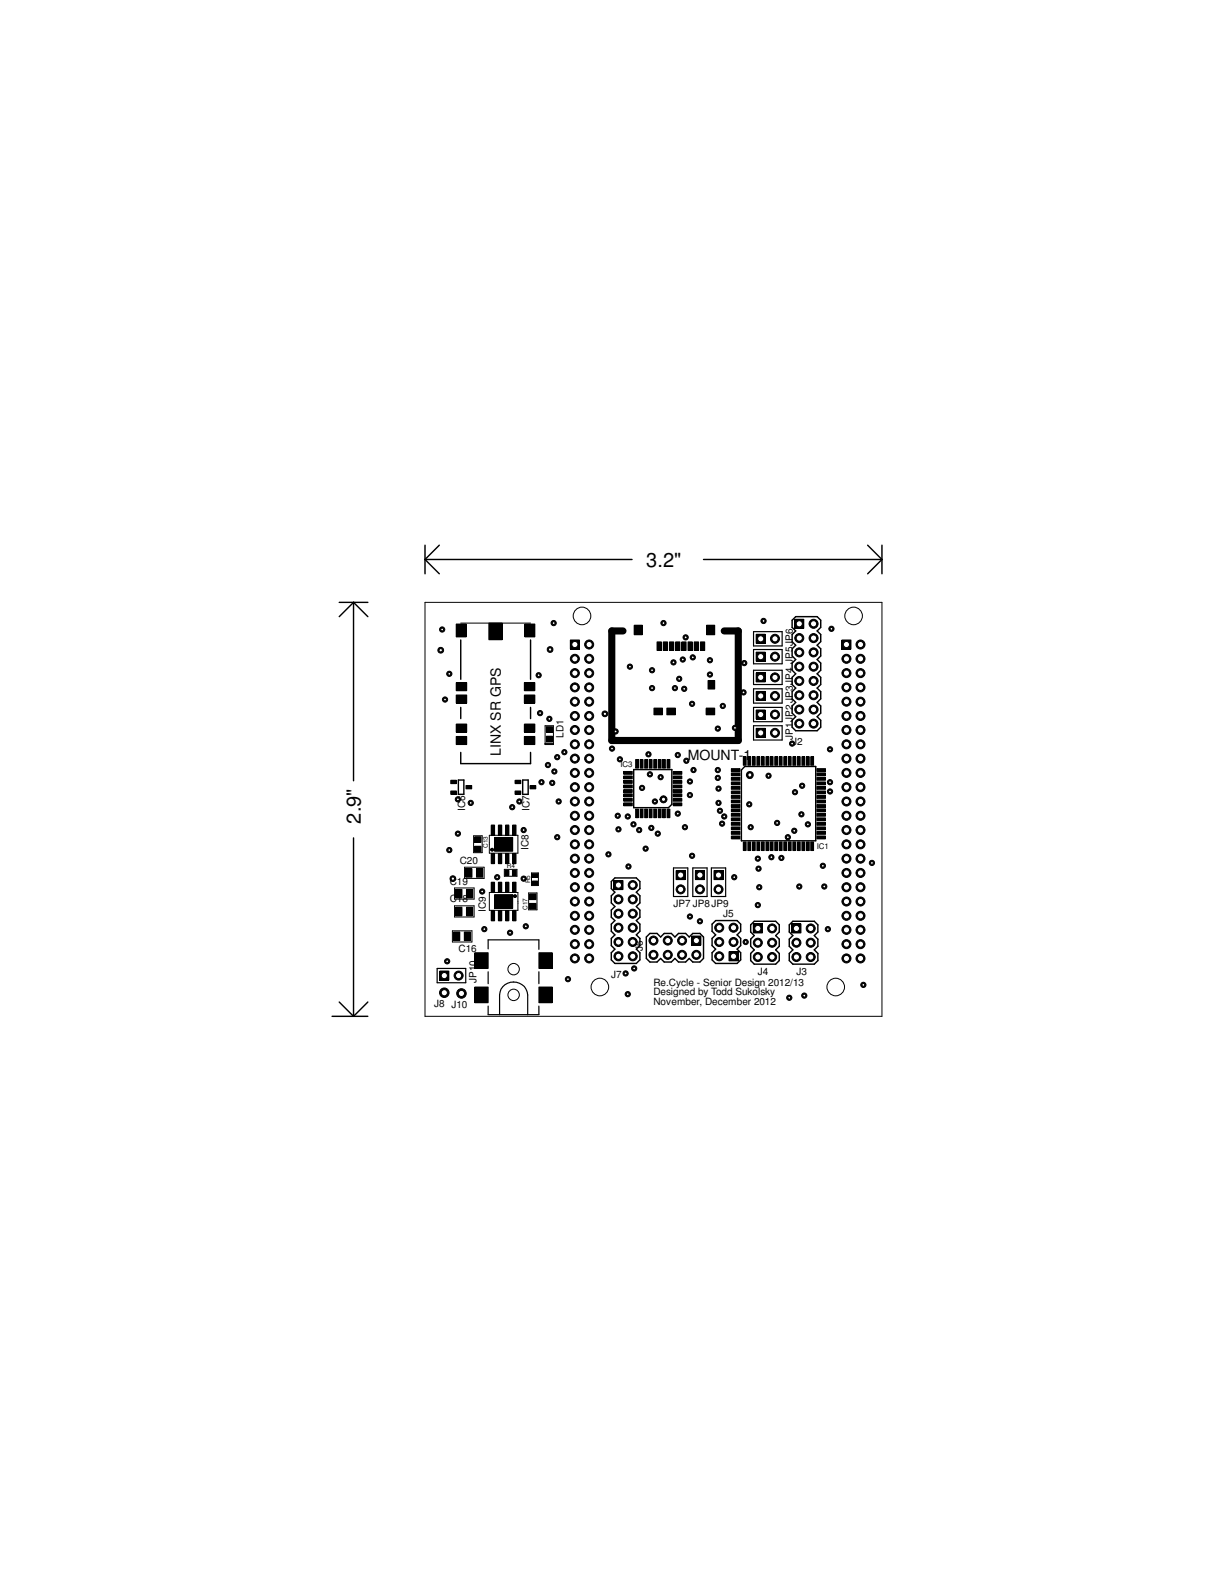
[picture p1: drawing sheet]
<svg xmlns="http://www.w3.org/2000/svg" width="216mm" height="279mm" viewBox="0 0 216 279" stroke-linecap="round" stroke-linejoin="round" font-family="sans-serif">
<defs><g id="words">
<g font-size="3.6">
<text x="114.9" y="100.7">3.2&quot;</text>
<text x="64.1" y="146.4" transform="rotate(-90 64.1 146.4)">2.9&quot;</text>
</g>
<g font-size="2.5">
<text x="89" y="134.3" transform="rotate(-90 89 134.3)">LINX SR GPS</text>
<text x="122.2" y="135.1">MOUNT-1</text>
</g>
<g font-size="1.8">
<text x="100.2" y="131.1" transform="rotate(-90 100.2 131.1)">LD1</text>
<text x="140.9" y="131.5" transform="rotate(-90 140.9 131.5)">JP1JP2JP3JP4 JP5JP6</text>
<text x="140.8" y="132.4">J2</text>
<text x="82.6" y="144.2" transform="rotate(-90 82.6 144.2)">IC6</text>
<text x="94.1" y="144.2" transform="rotate(-90 94.1 144.2)">IC7</text>
<text x="81.7" y="153.5">C20</text>
<text x="93.9" y="151" transform="rotate(-90 93.9 151)">IC8</text>
<text x="79.9" y="160.4">C18</text>
<text x="79.9" y="157.2">C19</text>
<text x="119.7" y="161.2">JP7 JP8JP9</text>
<text x="86.3" y="162" transform="rotate(-90 86.3 162)">IC9</text>
<text x="128.5" y="163">J5</text>
<text x="81.5" y="169.3">C16</text>
<text x="108.6" y="173.8">J7</text>
<text x="114.2" y="169" transform="rotate(-90 114.2 169)">J6</text>
<text x="134.7" y="173.3">J4</text>
<text x="141.5" y="173.3">J3</text>
<text x="77.2" y="179">J8 J10</text>
<text x="84.7" y="174.7" transform="rotate(-90 84.7 174.7)">JP10</text>
<text x="116.1" y="175.3">Re.Cycle - Senior Design 2012/13</text>
<text x="116.1" y="176.8">Designed by Todd Sukolsky</text>
<text x="116.1" y="178.6">November, December 2012</text>
</g>
<g font-size="1.4">
<text x="110.2" y="136.4">IC3</text>
<text x="145.1" y="150.8">IC1</text>
</g>
<g font-size="1.1">
<text x="86.7" y="150.7" transform="rotate(-90 86.7 150.7)">C13</text>
<text x="90" y="154.3">R4</text>
<text x="93.7" y="161.7" transform="rotate(-90 93.7 161.7)">C17</text>
<text x="94.2" y="157" transform="rotate(-90 94.2 157)">R5</text>
</g>
</g></defs>
<g fill="#000">
<path d="M81.1 110.9h1.7v2.3h-1.7z" fill-rule="evenodd"/>
<path d="M93.3 110.9h1.7v2.3h-1.7z" fill-rule="evenodd"/>
<path d="M112.7 111.1h1.4v1.7h-1.4z" fill-rule="evenodd"/>
<path d="M116.8 114.1h.7v1.5h-.7z" fill-rule="evenodd"/>
<path d="M117.9 114.1h.7v1.5h-.7z" fill-rule="evenodd"/>
<path d="M119 114.1h.7v1.5h-.7z" fill-rule="evenodd"/>
<path d="M120.1 114.1h.7v1.5h-.7z" fill-rule="evenodd"/>
<path d="M121.2 114.1h.7v1.5h-.7z" fill-rule="evenodd"/>
<path d="M122.3 114.1h.7v1.5h-.7z" fill-rule="evenodd"/>
<path d="M123.4 114.1h.7v1.5h-.7z" fill-rule="evenodd"/>
<path d="M124.5 114.1h.7v1.5h-.7z" fill-rule="evenodd"/>
<path d="M125.6 111.1h1.4v1.7h-1.4z" fill-rule="evenodd"/>
<path d="M134.4 115.9h1.6v1.6h-1.6z" fill-rule="evenodd"/>
<path d="M80.1 138.7h1v.6h-1z" fill-rule="evenodd"/>
<path d="M81.1 121.3h1.8v1.5h-1.8z" fill-rule="evenodd"/>
<path d="M81.1 123.5h1.8v1.5h-1.8z" fill-rule="evenodd"/>
<path d="M81.1 128.7h1.8v1.4h-1.8z" fill-rule="evenodd"/>
<path d="M81.1 130.9h1.8v1.4h-1.8z" fill-rule="evenodd"/>
<path d="M91.5 138.7h1v.6h-1z" fill-rule="evenodd"/>
<path d="M93.2 121.3h1.8v1.5h-1.8z" fill-rule="evenodd"/>
<path d="M93.2 123.5h1.8v1.5h-1.8z" fill-rule="evenodd"/>
<path d="M93.2 128.7h1.8v1.4h-1.8z" fill-rule="evenodd"/>
<path d="M93.2 130.9h1.8v1.4h-1.8z" fill-rule="evenodd"/>
<path d="M97.1 130.9h1.1v1h-1.1z" fill-rule="evenodd"/>
<path d="M97.1 129.2h1.1v1h-1.1z" fill-rule="evenodd"/>
<path d="M110.8 137.1h1.6v.5h-1.6z" fill-rule="evenodd"/>
<path d="M110.8 137.9h1.6v.5h-1.6z" fill-rule="evenodd"/>
<path d="M110.8 138.7h1.6v.5h-1.6z" fill-rule="evenodd"/>
<path d="M112.9 135h.6v1.5h-.6z" fill-rule="evenodd"/>
<path d="M113.7 135h.6v1.5h-.6z" fill-rule="evenodd"/>
<path d="M114.6 135h.5v1.5h-.5z" fill-rule="evenodd"/>
<path d="M115.4 135h.5v1.5h-.5z" fill-rule="evenodd"/>
<path d="M116.2 135h.5v1.5h-.5z" fill-rule="evenodd"/>
<path d="M116.2 125.9h1.5v1.1h-1.5z" fill-rule="evenodd"/>
<path d="M117 135h.5v1.5h-.5z" fill-rule="evenodd"/>
<path d="M117.7 135h.5v1.5h-.5z" fill-rule="evenodd"/>
<path d="M118.5 125.9h1.5v1.1h-1.5z" fill-rule="evenodd"/>
<path d="M118.5 135h.5v1.5h-.5z" fill-rule="evenodd"/>
<path d="M119.6 138.7h1.6v.5h-1.6z" fill-rule="evenodd"/>
<path d="M119.6 137.9h1.6v.5h-1.6z" fill-rule="evenodd"/>
<path d="M119.6 137.1h1.6v.5h-1.6z" fill-rule="evenodd"/>
<path d="M125.5 125.9h1.5v1.1h-1.5z" fill-rule="evenodd"/>
<path d="M125.8 120.9h1.2v1.6h-1.2z" fill-rule="evenodd"/>
<path d="M130 136.6h1.5v.5h-1.5z" fill-rule="evenodd"/>
<path d="M130 137.4h1.5v.5h-1.5z" fill-rule="evenodd"/>
<path d="M130 138.2h1.5v.5h-1.5z" fill-rule="evenodd"/>
<path d="M130 139h1.5v.5h-1.5z" fill-rule="evenodd"/>
<path d="M132.1 134.5h.5v1.5h-.5z" fill-rule="evenodd"/>
<path d="M132.9 137.2a.62 .62 0 0 1 .9 .3 .62 .62 0 0 1-.4 .8 .62 .62 0 0 1-.8-.5h.3v-.3a.37 .37 0 0 1 .6 0 .37 .37 0 0 1-.1 .5l-.2 .1-.3-.3h-.3z" fill-rule="evenodd"/>
<path d="M132.9 134.5h.5v1.5h-.5z" fill-rule="evenodd"/>
<path d="M133.7 134.5h.5v1.5h-.5z" fill-rule="evenodd"/>
<path d="M134.5 134.5h.5v1.5h-.5z" fill-rule="evenodd"/>
<path d="M135.3 134.5h.5v1.5h-.5z" fill-rule="evenodd"/>
<path d="M136.1 134.5h.5v1.5h-.5z" fill-rule="evenodd"/>
<path d="M136.9 134.5h.5v1.5h-.5z" fill-rule="evenodd"/>
<path d="M137.7 134.5h.5v1.5h-.5z" fill-rule="evenodd"/>
<path d="M138.5 134.5h.5v1.5h-.5z" fill-rule="evenodd"/>
<path d="M139.3 134.5h.5v1.5h-.5z" fill-rule="evenodd"/>
<path d="M140.1 134.5h.5v1.5h-.5z" fill-rule="evenodd"/>
<path d="M140.9 134.5h.5v1.5h-.5z" fill-rule="evenodd"/>
<path d="M141.7 134.5h.5v1.5h-.5z" fill-rule="evenodd"/>
<path d="M142.5 134.5h.5v1.5h-.5z" fill-rule="evenodd"/>
<path d="M143.3 134.5h.5v1.5h-.5z" fill-rule="evenodd"/>
<path d="M144.1 134.5h.5v1.5h-.5z" fill-rule="evenodd"/>
<path d="M145.2 136.6h1.5v.5h-1.5z" fill-rule="evenodd"/>
<path d="M145.2 139h1.5v.5h-1.5z" fill-rule="evenodd"/>
<path d="M145.2 138.2h1.5v.5h-1.5z" fill-rule="evenodd"/>
<path d="M145.2 137.4h1.5v.5h-1.5z" fill-rule="evenodd"/>
<path d="M80.1 140.6h1v.6h-1z" fill-rule="evenodd"/>
<path d="M81 158.1h1.1v1.5h-1.1z" fill-rule="evenodd"/>
<path d="M82.8 154.4h1.1v1.5h-1.1z" fill-rule="evenodd"/>
<path d="M82.8 139.6h1v.6h-1z" fill-rule="evenodd"/>
<path d="M82.9 158.1h1.1v1.5h-1.1z" fill-rule="evenodd"/>
<path d="M84.4 150.4h1.1v1h-1.1z" fill-rule="evenodd"/>
<path d="M84.4 148.7h1.1v1h-1.1z" fill-rule="evenodd"/>
<path d="M84.7 154.4h1.1v1.5h-1.1z" fill-rule="evenodd"/>
<path d="M87.2 150.8h.4v.4h-.4v-.2l.3-.1 .1 .1-.1 .1h-.2l-.1-.1z" fill-rule="evenodd"/>
<path d="M87.3 151.7h.6v1.8h-.6z" fill-rule="evenodd"/>
<path d="M87.3 146.6h.6v1.8h-.6z" fill-rule="evenodd"/>
<path d="M87.3 156.8h.6v1.8h-.6z" fill-rule="evenodd"/>
<path d="M87.9 148.8h3.2v2.5h-3.2z" fill-rule="evenodd"/>
<path d="M88.6 151.7h.6v1.8h-.6z" fill-rule="evenodd"/>
<path d="M88.6 146.6h.6v1.8h-.6z" fill-rule="evenodd"/>
<path d="M88.6 156.8h.6v1.8h-.6z" fill-rule="evenodd"/>
<path d="M89.7 154.7h.7v.9h-.7z" fill-rule="evenodd"/>
<path d="M89.8 151.7h.6v1.8h-.6z" fill-rule="evenodd"/>
<path d="M89.8 146.6h.6v1.8h-.6z" fill-rule="evenodd"/>
<path d="M89.8 156.8h.6v1.8h-.6z" fill-rule="evenodd"/>
<path d="M91.1 154.7h.6v.9h-.6z" fill-rule="evenodd"/>
<path d="M91.1 151.7h.6v1.8h-.6z" fill-rule="evenodd"/>
<path d="M91.1 146.6h.6v1.8h-.6z" fill-rule="evenodd"/>
<path d="M91.1 156.8h.6v1.8h-.6z" fill-rule="evenodd"/>
<path d="M91.3 159.1h.4v.4h-.4l-.1-.2 .3-.2 .2 .2-.2 .1-.3-.1z" fill-rule="evenodd"/>
<path d="M91.5 140.6h1v.6h-1z" fill-rule="evenodd"/>
<path d="M94.1 158.9h1.1v1h-1.1z" fill-rule="evenodd"/>
<path d="M94.2 139.6h1v.6h-1z" fill-rule="evenodd"/>
<path d="M94.6 155.3h.9v.7h-.9z" fill-rule="evenodd"/>
<path d="M94.6 156.6h.9v.7h-.9z" fill-rule="evenodd"/>
<path d="M110.8 139.5h1.6v.5h-1.6z" fill-rule="evenodd"/>
<path d="M110.8 140.3h1.6v.5h-1.6z" fill-rule="evenodd"/>
<path d="M110.8 141.1h1.6v.5h-1.6z" fill-rule="evenodd"/>
<path d="M110.8 141.9h1.6v.5h-1.6z" fill-rule="evenodd"/>
<path d="M110.8 142.7h1.6v.5h-1.6z" fill-rule="evenodd"/>
<path d="M112.9 143.8h.6v1.5h-.6z" fill-rule="evenodd"/>
<path d="M113.7 143.8h.6v1.5h-.6z" fill-rule="evenodd"/>
<path d="M114.6 143.8h.5v1.5h-.5z" fill-rule="evenodd"/>
<path d="M115.4 143.8h.5v1.5h-.5z" fill-rule="evenodd"/>
<path d="M116.2 143.8h.5v1.5h-.5z" fill-rule="evenodd"/>
<path d="M117 143.8h.5v1.5h-.5z" fill-rule="evenodd"/>
<path d="M117.3 141.8a.64 .64 0 0 1 1.1-.1 .64 .64 0 0 1-.3 1 .64 .64 0 0 1-.8-.6h.2l.2-.4h.2l.3 .2v.3l-.1 .2h-.4l-.2-.3h-.2z" fill-rule="evenodd"/>
<path d="M117.7 143.8h.5v1.5h-.5z" fill-rule="evenodd"/>
<path d="M118.5 143.8h.5v1.5h-.5z" fill-rule="evenodd"/>
<path d="M119.6 142.7h1.6v.5h-1.6z" fill-rule="evenodd"/>
<path d="M119.6 141.9h1.6v.5h-1.6z" fill-rule="evenodd"/>
<path d="M119.6 141.1h1.6v.5h-1.6z" fill-rule="evenodd"/>
<path d="M119.6 140.3h1.6v.5h-1.6z" fill-rule="evenodd"/>
<path d="M119.6 139.5h1.6v.5h-1.6z" fill-rule="evenodd"/>
<path d="M130 139.8h1.5v.5h-1.5z" fill-rule="evenodd"/>
<path d="M130 140.6h1.5v.5h-1.5z" fill-rule="evenodd"/>
<path d="M130 141.4h1.5v.5h-1.5z" fill-rule="evenodd"/>
<path d="M130 142.2h1.5v.5h-1.5z" fill-rule="evenodd"/>
<path d="M130 143h1.5v.5h-1.5z" fill-rule="evenodd"/>
<path d="M130 143.8h1.5v.5h-1.5z" fill-rule="evenodd"/>
<path d="M130 144.6h1.5v.5h-1.5z" fill-rule="evenodd"/>
<path d="M130 145.4h1.5v.5h-1.5z" fill-rule="evenodd"/>
<path d="M130 146.2h1.5v.5h-1.5z" fill-rule="evenodd"/>
<path d="M130 147h1.5v.5h-1.5z" fill-rule="evenodd"/>
<path d="M130 147.8h1.5v.5h-1.5z" fill-rule="evenodd"/>
<path d="M130 148.6h1.5v.5h-1.5z" fill-rule="evenodd"/>
<path d="M132.1 149.6h.5v1.6h-.5z" fill-rule="evenodd"/>
<path d="M132.9 149.6h.5v1.6h-.5z" fill-rule="evenodd"/>
<path d="M133.7 149.6h.5v1.6h-.5z" fill-rule="evenodd"/>
<path d="M134.5 149.6h.5v1.6h-.5z" fill-rule="evenodd"/>
<path d="M135.3 149.6h.5v1.6h-.5z" fill-rule="evenodd"/>
<path d="M136.1 149.6h.5v1.6h-.5z" fill-rule="evenodd"/>
<path d="M136.9 149.6h.5v1.6h-.5z" fill-rule="evenodd"/>
<path d="M137.7 149.6h.5v1.6h-.5z" fill-rule="evenodd"/>
<path d="M138.5 149.6h.5v1.6h-.5z" fill-rule="evenodd"/>
<path d="M139.3 149.6h.5v1.6h-.5z" fill-rule="evenodd"/>
<path d="M140.1 149.6h.5v1.6h-.5z" fill-rule="evenodd"/>
<path d="M140.9 149.6h.5v1.6h-.5z" fill-rule="evenodd"/>
<path d="M141.7 149.6h.5v1.6h-.5z" fill-rule="evenodd"/>
<path d="M142.5 149.6h.5v1.6h-.5z" fill-rule="evenodd"/>
<path d="M143.3 149.6h.5v1.6h-.5z" fill-rule="evenodd"/>
<path d="M144.1 149.6h.5v1.6h-.5z" fill-rule="evenodd"/>
<path d="M145.2 148.6h1.5v.5h-1.5z" fill-rule="evenodd"/>
<path d="M145.2 147.8h1.5v.5h-1.5z" fill-rule="evenodd"/>
<path d="M145.2 147h1.5v.5h-1.5z" fill-rule="evenodd"/>
<path d="M145.2 146.2h1.5v.5h-1.5z" fill-rule="evenodd"/>
<path d="M145.2 145.4h1.5v.5h-1.5z" fill-rule="evenodd"/>
<path d="M145.2 144.6h1.5v.5h-1.5z" fill-rule="evenodd"/>
<path d="M145.2 143.8h1.5v.5h-1.5z" fill-rule="evenodd"/>
<path d="M145.2 143h1.5v.5h-1.5z" fill-rule="evenodd"/>
<path d="M145.2 142.2h1.5v.5h-1.5z" fill-rule="evenodd"/>
<path d="M145.2 141.4h1.5v.5h-1.5z" fill-rule="evenodd"/>
<path d="M145.2 140.6h1.5v.5h-1.5z" fill-rule="evenodd"/>
<path d="M145.2 139.8h1.5v.5h-1.5z" fill-rule="evenodd"/>
<path d="M80.6 165.7h1.1v1.5h-1.1z" fill-rule="evenodd"/>
<path d="M81 161.2h1.1v1.6h-1.1z" fill-rule="evenodd"/>
<path d="M82.5 165.7h1.1v1.5h-1.1z" fill-rule="evenodd"/>
<path d="M82.9 161.2h1.1v1.6h-1.1z" fill-rule="evenodd"/>
<path d="M84.4 175.4h2.3v2.8h-2.3z" fill-rule="evenodd"/>
<path d="M84.4 169.3h2.3v2.8h-2.3z" fill-rule="evenodd"/>
<path d="M87.3 161.9h.6v1.8h-.6z" fill-rule="evenodd"/>
<path d="M87.9 159h3.2v2.5h-3.2z" fill-rule="evenodd"/>
<path d="M88.6 161.9h.6v1.8h-.6z" fill-rule="evenodd"/>
<path d="M89.8 161.9h.6v1.8h-.6z" fill-rule="evenodd"/>
<path d="M91.1 161.9h.6v1.8h-.6z" fill-rule="evenodd"/>
<path d="M94.1 160.6h1.1v1h-1.1z" fill-rule="evenodd"/>
<path d="M95.8 175.4h2.3v2.8h-2.3z" fill-rule="evenodd"/>
<path d="M95.8 169.3h2.3v2.8h-2.3z" fill-rule="evenodd"/>
</g>
<g fill="none" stroke="#000" stroke-width=".18">
<path d="M81.1 110.9h1.7v2.3h-1.7zM93.3 110.9h1.7v2.3h-1.7zM112.7 111.1h1.4v1.7h-1.4zM116.8 114.1h.7v1.5h-.7zM117.9 114.1h.7v1.5h-.7zM119 114.1h.7v1.5h-.7zM120.1 114.1h.7v1.5h-.7zM121.2 114.1h.7v1.5h-.7zM122.3 114.1h.7v1.5h-.7zM123.4 114.1h.7v1.5h-.7zM124.5 114.1h.7v1.5h-.7zM125.6 111.1h1.4v1.7h-1.4z"/>
<path d="M134.4 115.9h1.6v1.6h-1.6zM80.1 138.7h1v.6h-1zM81.1 121.3h1.8v1.5h-1.8zM81.1 123.5h1.8v1.5h-1.8zM81.1 128.7h1.8v1.4h-1.8zM81.1 130.9h1.8v1.4h-1.8zM82.8 139.6h1v.6h-1zM91.5 138.7h1v.6h-1zM93.2 121.3h1.8v1.5h-1.8zM93.2 123.5h1.8v1.5h-1.8zM93.2 128.7h1.8v1.4h-1.8zM93.2 130.9h1.8v1.4h-1.8z"/>
<path d="M94.2 139.6h1v.6h-1zM96.9 129h1.4v3.3h-1.4zM96.9 132.2h1.4M96.9 132.1h1.4M97.1 130.9h1.1v1h-1.1zM97.1 129.2h1.1v1h-1.1zM110.8 137.1h1.6v.5h-1.6zM110.8 137.9h1.6v.5h-1.6zM110.8 138.7h1.6v.5h-1.6zM110.8 139.5h1.6v.5h-1.6zM112.9 135h.6v1.5h-.6zM113.7 135h.6v1.5h-.6z"/>
<path d="M114.6 135h.5v1.5h-.5zM115.4 135h.5v1.5h-.5zM116.2 135h.5v1.5h-.5zM116.2 125.9h1.5v1.1h-1.5zM117 135h.5v1.5h-.5zM117.7 135h.5v1.5h-.5zM118.5 125.9h1.5v1.1h-1.5zM118.5 135h.5v1.5h-.5zM119.6 139.5h1.6v.5h-1.6zM119.6 138.7h1.6v.5h-1.6zM119.6 137.9h1.6v.5h-1.6zM119.6 137.1h1.6v.5h-1.6z"/>
<path d="M125.5 125.9h1.5v1.1h-1.5zM125.8 120.9h1.2v1.6h-1.2zM130 136.6h1.5v.5h-1.5zM130 137.4h1.5v.5h-1.5zM130 138.2h1.5v.5h-1.5zM130 139h1.5v.5h-1.5zM130 139.8h1.5v.5h-1.5zM132.1 134.5h.5v1.5h-.5zM132.9 134.5h.5v1.5h-.5zM132.9 137.2a.62 .62 0 0 1 .9 .3 .62 .62 0 0 1-.4 .8 .62 .62 0 0 1-.8-.5h.3v-.3a.37 .37 0 0 1 .6 0 .37 .37 0 0 1-.1 .5l-.2 .1-.3-.3h-.3zM133.7 134.5h.5v1.5h-.5zM134.5 134.5h.5v1.5h-.5z"/>
<path d="M135.3 134.5h.5v1.5h-.5zM136.1 134.5h.5v1.5h-.5zM136.9 134.5h.5v1.5h-.5zM137.7 134.5h.5v1.5h-.5zM138.5 134.5h.5v1.5h-.5zM139.3 134.5h.5v1.5h-.5zM140.1 134.5h.5v1.5h-.5zM140.9 134.5h.5v1.5h-.5zM141.7 134.5h.5v1.5h-.5zM142.5 134.5h.5v1.5h-.5zM143.3 134.5h.5v1.5h-.5zM144.1 134.5h.5v1.5h-.5z"/>
<path d="M145.2 136.6h1.5v.5h-1.5zM145.2 139.8h1.5v.5h-1.5zM145.2 139h1.5v.5h-1.5zM145.2 138.2h1.5v.5h-1.5zM145.2 137.4h1.5v.5h-1.5zM80.1 140.6h1v.6h-1zM80.8 157.8h3.4v2h-3.4zM81 158.1h1.1v1.5h-1.1zM82.5 154.1h3.5v2h-3.5zM82.8 154.4h1.1v1.5h-1.1zM82.9 158.1h1.1v1.5h-1.1zM84.2 148.5h1.5v3.1h-1.5z"/>
<path d="M84.4 150.4h1.1v1h-1.1zM84.4 148.7h1.1v1h-1.1zM84.7 154.4h1.1v1.5h-1.1zM87 148.5h5v3.1h-5zM87 158.6h5v3.2h-5zM87.2 150.8h.4v.4h-.4v-.2l.3-.1 .1 .1-.1 .1h-.2l-.1-.1zM87.3 151.7h.6v1.8h-.6zM87.3 146.6h.6v1.8h-.6zM87.3 156.8h.6v1.8h-.6zM87.9 148.8h3.2v2.5h-3.2zM87.9 159h3.2v2.5h-3.2zM88.6 151.7h.6v1.8h-.6z"/>
<path d="M88.6 146.6h.6v1.8h-.6zM88.6 156.8h.6v1.8h-.6zM89.6 154.5h2.3v1.2h-2.3zM89.7 154.7h.7v.9h-.7zM89.8 151.7h.6v1.8h-.6zM89.8 146.6h.6v1.8h-.6zM89.8 156.8h.6v1.8h-.6zM91.1 154.7h.6v.9h-.6zM91.1 151.7h.6v1.8h-.6zM91.1 146.6h.6v1.8h-.6zM91.1 156.8h.6v1.8h-.6zM91.3 159.1h.4v.4h-.4l-.1-.2 .3-.2 .2 .2-.2 .1-.3-.1z"/>
<path d="M91.5 140.6h1v.6h-1zM93.9 158.7h1.5v3h-1.5zM94.1 158.9h1.1v1h-1.1zM94.4 155.2h1.3v2.2h-1.3zM94.6 155.3h.9v.7h-.9zM94.6 156.6h.9v.7h-.9zM110.8 140.3h1.6v.5h-1.6zM110.8 141.1h1.6v.5h-1.6zM110.8 141.9h1.6v.5h-1.6zM110.8 142.7h1.6v.5h-1.6zM112.9 143.8h.6v1.5h-.6zM113.7 143.8h.6v1.5h-.6z"/>
<path d="M114.6 143.8h.5v1.5h-.5zM115.4 143.8h.5v1.5h-.5zM116.2 143.8h.5v1.5h-.5zM117 143.8h.5v1.5h-.5zM117.3 141.8a.64 .64 0 0 1 1.1-.1 .64 .64 0 0 1-.3 1 .64 .64 0 0 1-.8-.6h.2l.2-.4h.2l.3 .2v.3l-.1 .2h-.4l-.2-.3h-.2zM117.7 143.8h.5v1.5h-.5zM118.5 143.8h.5v1.5h-.5zM119.6 142.7h1.6v.5h-1.6zM119.6 141.9h1.6v.5h-1.6zM119.6 141.1h1.6v.5h-1.6zM119.6 140.3h1.6v.5h-1.6zM130 140.6h1.5v.5h-1.5z"/>
<path d="M130 141.4h1.5v.5h-1.5zM130 142.2h1.5v.5h-1.5zM130 143h1.5v.5h-1.5zM130 143.8h1.5v.5h-1.5zM130 144.6h1.5v.5h-1.5zM130 145.4h1.5v.5h-1.5zM130 146.2h1.5v.5h-1.5zM130 147h1.5v.5h-1.5zM130 147.8h1.5v.5h-1.5zM130 148.6h1.5v.5h-1.5zM132.1 149.6h.5v1.6h-.5zM132.9 149.6h.5v1.6h-.5z"/>
<path d="M133.7 149.6h.5v1.6h-.5zM134.5 149.6h.5v1.6h-.5zM135.3 149.6h.5v1.6h-.5zM136.1 149.6h.5v1.6h-.5zM136.9 149.6h.5v1.6h-.5zM137.7 149.6h.5v1.6h-.5zM138.5 149.6h.5v1.6h-.5zM139.3 149.6h.5v1.6h-.5zM140.1 149.6h.5v1.6h-.5zM140.9 149.6h.5v1.6h-.5zM141.7 149.6h.5v1.6h-.5zM142.5 149.6h.5v1.6h-.5z"/>
<path d="M143.3 149.6h.5v1.6h-.5zM144.1 149.6h.5v1.6h-.5zM145.2 148.6h1.5v.5h-1.5zM145.2 147.8h1.5v.5h-1.5zM145.2 147h1.5v.5h-1.5zM145.2 146.2h1.5v.5h-1.5zM145.2 145.4h1.5v.5h-1.5zM145.2 144.6h1.5v.5h-1.5zM145.2 143.8h1.5v.5h-1.5zM145.2 143h1.5v.5h-1.5zM145.2 142.2h1.5v.5h-1.5zM145.2 141.4h1.5v.5h-1.5z"/>
<path d="M145.2 140.6h1.5v.5h-1.5zM80.4 165.4h3.5v2h-3.5zM80.6 165.7h1.1v1.5h-1.1zM80.8 161h3.4v2h-3.4zM81 161.2h1.1v1.6h-1.1zM82.5 165.7h1.1v1.5h-1.1zM82.9 161.2h1.1v1.6h-1.1zM84.4 175.4h2.3v2.8h-2.3zM84.4 169.3h2.3v2.8h-2.3zM87.3 161.9h.6v1.8h-.6zM88.6 161.9h.6v1.8h-.6zM89.8 161.9h.6v1.8h-.6z"/>
<path d="M91.1 161.9h.6v1.8h-.6zM94.1 160.6h1.1v1h-1.1zM95.8 175.4h2.3v2.8h-2.3zM95.8 169.3h2.3v2.8h-2.3z"/>
</g>
<g fill="none" stroke="#000" stroke-width=".25">
<path d="M81.9 113.7v7M94.3 113.7v7M140.8 110.2l.6-.6h3.8l.6 .6v1.3l-.6 .6 .6 .7v1.2l-.6 .7 .6 .6v1.3l-.6 .6 .6 .7v1.2l-.6 .7 .6 .6v1.3l-.6 .6 .6 .6v1.3l-.6 .6 .6 .7v1.2l-.6 .7 .6 .6v1.2l-.6 .7h-3.8l-.6-.7v-1.2l.6-.6-.6-.7v-1.2l.6-.7-.6-.6v-1.3l.6-.6-.6-.6v-1.3l.6-.6-.6-.7v-1.2l.6-.7-.6-.6v-1.3l.6-.6-.6-.7v-1.2l.6-.7-.6-.6zM81.4 138.6h1v2.6h-1zM81.9 133.7v2h12.4v-2M81.9 125.7v2M92.9 138.6h1v2.6h-1zM94.3 125.7v2M112.6 136.8h6.8v6.2l-.6 .6h-6.2zM132.3 136.2h12.6v13.2h-13.2v-12.5zM108.6 156.7l.7-.7h3.8l.6 .7v1.2l-.6 .7 .6 .6v1.3l-.6 .6 .6 .7v1.2l-.6 .6 .6 .7v1.2l-.6 .7 .6 .6v1.3l-.6 .6 .6 .6v1.3l-.6 .6h-3.8l-.7-.6v-1.3l.7-.6-.7-.6v-1.3l.7-.6-.7-.7v-1.2l.7-.7-.7-.6v-1.2l.7-.7-.7-.6v-1.3l.7-.6-.7-.7zM114.9 166.5l.6-.6h1.3l.6 .6 .6-.6h1.3l.6 .6 .7-.6h1.2l.7 .6 .6-.6h1.3l.6 .6v3.8l-.6 .7h-1.3l-.6-.7-.7 .7h-1.2l-.7-.7-.6 .7h-1.3l-.6-.7-.6 .7h-1.3l-.6-.7z"/>
<path d="M126.5 164.3l.7-.7h3.8l.6 .7v1.2l-.6 .7 .6 .6v1.3l-.6 .6 .6 .6v1.3l-.6 .6h-3.8l-.7-.6v-1.3l.7-.6-.7-.6v-1.3l.7-.6-.7-.7zM133.4 164.4l.6-.7h3.8l.7 .7v1.3l-.7 .6 .7 .6v1.3l-.7 .6 .7 .7v1.2l-.7 .7h-3.8l-.6-.7v-1.2l.6-.7-.6-.6v-1.3l.6-.6-.6-.6zM140.3 164.4l.6-.7h3.8l.6 .7v1.3l-.6 .6 .6 .6v1.3l-.6 .6 .6 .7v1.2l-.6 .7h-3.8l-.6-.7v-1.2l.6-.7-.6-.6v-1.3l.6-.6-.6-.6z"/>
</g>
<g fill="none" stroke="#000" stroke-width=".21">
<path d="M133.9 112.3h5.1v2.5h-5.1zM133.9 115.4h5.1v2.6h-5.1zM133.9 119.1h5.1v2.6h-5.1zM133.9 122.4h5.1v2.6h-5.1zM133.9 125.7h5.1v2.6h-5.1zM133.9 129h5.1v2.5h-5.1zM119.7 154.3h2.5v5h-2.5zM123.1 154.3h2.5v5h-2.5zM126.4 154.3h2.5v5h-2.5zM77.7 172.1h5.1v2.6h-5.1zM86.7 168.7v-1.7h9.1v1.7M86.7 178.8v1.5h9.1v-1.5"/>
<path d="M86.7 172.7v2.1M95.8 172.7v2.1M88.8 180.3v-3.5a2.51 2.51 0 0 1 2.5-2.3 2.51 2.51 0 0 1 2.5 2.3v3.5"/>
</g>
<path d="M110.7 112.1h-2v19.5h22.5v-19.5h-2.5" fill="none" stroke="#000" stroke-width="1.3"/>
<circle cx="135.2" cy="116.7" r=".55" fill="#fff"/>
<g fill="none" stroke="#000" stroke-width=".18">
<circle cx="135.2" cy="116.7" r=".55"/>
<circle cx="137.7" cy="116.7" r=".8"/>
</g>
<circle cx="137.7" cy="116.7" r=".8" fill="#000"/>
<circle cx="137.7" cy="116.7" r=".55" fill="#fff"/>
<g fill="none" stroke="#000" stroke-width=".18">
<path d="M134.4 112.7h1.6v1.6h-1.6z"/>
<circle cx="137.7" cy="116.7" r=".55"/>
</g>
<path d="M134.4 112.7h1.6v1.6h-1.6z" fill-rule="evenodd" fill="#000"/>
<circle cx="135.2" cy="113.5" r=".55" fill="#fff"/>
<g fill="none" stroke="#000" stroke-width=".18">
<circle cx="135.2" cy="113.5" r=".55"/>
<circle cx="137.7" cy="113.5" r=".8"/>
</g>
<circle cx="137.7" cy="113.5" r=".8" fill="#000"/>
<circle cx="137.7" cy="113.5" r=".55" fill="#fff"/>
<g fill="none" stroke="#000" stroke-width=".18">
<path d="M140.7 164.2h1.6v1.6h-1.6z"/>
<circle cx="137.7" cy="113.5" r=".55"/>
</g>
<path d="M140.7 164.2h1.6v1.6h-1.6z" fill-rule="evenodd" fill="#000"/>
<circle cx="141.5" cy="165" r=".55" fill="#fff"/>
<g fill="none" stroke="#000" stroke-width=".18">
<circle cx="141.5" cy="165" r=".55"/>
<circle cx="141.5" cy="167.6" r=".8"/>
</g>
<circle cx="141.5" cy="167.6" r=".8" fill="#000"/>
<circle cx="141.5" cy="167.6" r=".55" fill="#fff"/>
<g fill="none" stroke="#000" stroke-width=".18">
<circle cx="141.5" cy="167.6" r=".55"/>
<circle cx="141.5" cy="170.1" r=".8"/>
</g>
<circle cx="141.5" cy="170.1" r=".8" fill="#000"/>
<circle cx="141.5" cy="170.1" r=".55" fill="#fff"/>
<g fill="none" stroke="#000" stroke-width=".18">
<circle cx="141.5" cy="170.1" r=".55"/>
<circle cx="144.1" cy="165" r=".8"/>
</g>
<circle cx="144.1" cy="165" r=".8" fill="#000"/>
<circle cx="144.1" cy="165" r=".55" fill="#fff"/>
<g fill="none" stroke="#000" stroke-width=".18">
<circle cx="144.1" cy="165" r=".55"/>
<circle cx="144.1" cy="167.6" r=".8"/>
</g>
<circle cx="144.1" cy="167.6" r=".8" fill="#000"/>
<circle cx="144.1" cy="167.6" r=".55" fill="#fff"/>
<g fill="none" stroke="#000" stroke-width=".18">
<circle cx="144.1" cy="167.6" r=".55"/>
<circle cx="144.1" cy="170.1" r=".8"/>
</g>
<circle cx="144.1" cy="170.1" r=".8" fill="#000"/>
<circle cx="144.1" cy="170.1" r=".55" fill="#fff"/>
<g fill="none" stroke="#000" stroke-width=".18">
<path d="M149.6 113.7h1.6v1.7h-1.6z"/>
<circle cx="144.1" cy="170.1" r=".55"/>
</g>
<path d="M149.6 113.7h1.6v1.7h-1.6z" fill-rule="evenodd" fill="#000"/>
<circle cx="150.4" cy="114.6" r=".55" fill="#fff"/>
<g fill="none" stroke="#000" stroke-width=".18">
<circle cx="150.4" cy="114.6" r=".55"/>
<circle cx="152.9" cy="114.6" r=".8"/>
</g>
<circle cx="152.9" cy="114.6" r=".8" fill="#000"/>
<circle cx="152.9" cy="114.6" r=".55" fill="#fff"/>
<g fill="none" stroke="#000" stroke-width=".18">
<circle cx="150.4" cy="117.1" r=".8"/>
<circle cx="152.9" cy="114.6" r=".55"/>
</g>
<circle cx="150.4" cy="117.1" r=".8" fill="#000"/>
<circle cx="150.4" cy="117.1" r=".55" fill="#fff"/>
<g fill="none" stroke="#000" stroke-width=".18">
<circle cx="150.4" cy="117.1" r=".55"/>
<circle cx="152.9" cy="117.1" r=".8"/>
</g>
<circle cx="152.9" cy="117.1" r=".8" fill="#000"/>
<circle cx="152.9" cy="117.1" r=".55" fill="#fff"/>
<g fill="none" stroke="#000" stroke-width=".18">
<circle cx="150.4" cy="119.6" r=".8"/>
<circle cx="152.9" cy="117.1" r=".55"/>
</g>
<circle cx="150.4" cy="119.6" r=".8" fill="#000"/>
<circle cx="150.4" cy="119.6" r=".55" fill="#fff"/>
<g fill="none" stroke="#000" stroke-width=".18">
<circle cx="150.4" cy="119.6" r=".55"/>
<circle cx="152.9" cy="119.6" r=".8"/>
</g>
<circle cx="152.9" cy="119.6" r=".8" fill="#000"/>
<circle cx="152.9" cy="119.6" r=".55" fill="#fff"/>
<g fill="none" stroke="#000" stroke-width=".18">
<circle cx="152.9" cy="119.6" r=".55"/>
<circle cx="150.4" cy="122.2" r=".8"/>
</g>
<circle cx="150.4" cy="122.2" r=".8" fill="#000"/>
<circle cx="150.4" cy="122.2" r=".55" fill="#fff"/>
<g fill="none" stroke="#000" stroke-width=".18">
<circle cx="150.4" cy="122.2" r=".55"/>
<circle cx="152.9" cy="122.2" r=".8"/>
</g>
<circle cx="152.9" cy="122.2" r=".8" fill="#000"/>
<circle cx="152.9" cy="122.2" r=".55" fill="#fff"/>
<g fill="none" stroke="#000" stroke-width=".18">
<circle cx="150.4" cy="124.7" r=".8"/>
<circle cx="152.9" cy="122.2" r=".55"/>
</g>
<circle cx="150.4" cy="124.7" r=".8" fill="#000"/>
<circle cx="150.4" cy="124.7" r=".55" fill="#fff"/>
<g fill="none" stroke="#000" stroke-width=".18">
<circle cx="150.4" cy="124.7" r=".55"/>
<circle cx="152.9" cy="124.7" r=".8"/>
</g>
<circle cx="152.9" cy="124.7" r=".8" fill="#000"/>
<circle cx="152.9" cy="124.7" r=".55" fill="#fff"/>
<g fill="none" stroke="#000" stroke-width=".18">
<circle cx="150.4" cy="127.3" r=".8"/>
<circle cx="152.9" cy="124.7" r=".55"/>
</g>
<circle cx="150.4" cy="127.3" r=".8" fill="#000"/>
<circle cx="150.4" cy="127.3" r=".55" fill="#fff"/>
<g fill="none" stroke="#000" stroke-width=".18">
<circle cx="150.4" cy="127.3" r=".55"/>
<circle cx="152.9" cy="127.3" r=".8"/>
</g>
<circle cx="152.9" cy="127.3" r=".8" fill="#000"/>
<circle cx="152.9" cy="127.3" r=".55" fill="#fff"/>
<g fill="none" stroke="#000" stroke-width=".18">
<circle cx="150.4" cy="129.8" r=".8"/>
<circle cx="152.9" cy="127.3" r=".55"/>
</g>
<circle cx="150.4" cy="129.8" r=".8" fill="#000"/>
<circle cx="150.4" cy="129.8" r=".55" fill="#fff"/>
<g fill="none" stroke="#000" stroke-width=".18">
<circle cx="150.4" cy="129.8" r=".55"/>
<circle cx="152.9" cy="129.8" r=".8"/>
</g>
<circle cx="152.9" cy="129.8" r=".8" fill="#000"/>
<circle cx="152.9" cy="129.8" r=".55" fill="#fff"/>
<g fill="none" stroke="#000" stroke-width=".18">
<circle cx="150.4" cy="132.3" r=".8"/>
<circle cx="152.9" cy="129.8" r=".55"/>
</g>
<circle cx="150.4" cy="132.3" r=".8" fill="#000"/>
<circle cx="150.4" cy="132.3" r=".55" fill="#fff"/>
<g fill="none" stroke="#000" stroke-width=".18">
<circle cx="150.4" cy="132.3" r=".55"/>
<circle cx="152.9" cy="132.3" r=".8"/>
</g>
<circle cx="152.9" cy="132.3" r=".8" fill="#000"/>
<circle cx="152.9" cy="132.3" r=".55" fill="#fff"/>
<g fill="none" stroke="#000" stroke-width=".18">
<circle cx="150.4" cy="134.8" r=".8"/>
<circle cx="152.9" cy="132.3" r=".55"/>
</g>
<circle cx="150.4" cy="134.8" r=".8" fill="#000"/>
<circle cx="150.4" cy="134.8" r=".55" fill="#fff"/>
<g fill="none" stroke="#000" stroke-width=".18">
<circle cx="150.4" cy="134.8" r=".55"/>
<circle cx="152.9" cy="134.8" r=".8"/>
</g>
<circle cx="152.9" cy="134.8" r=".8" fill="#000"/>
<circle cx="152.9" cy="134.8" r=".55" fill="#fff"/>
<g fill="none" stroke="#000" stroke-width=".18">
<circle cx="150.4" cy="137.4" r=".8"/>
<circle cx="152.9" cy="134.8" r=".55"/>
</g>
<circle cx="150.4" cy="137.4" r=".8" fill="#000"/>
<circle cx="150.4" cy="137.4" r=".55" fill="#fff"/>
<g fill="none" stroke="#000" stroke-width=".18">
<circle cx="150.4" cy="137.4" r=".55"/>
<circle cx="152.9" cy="137.4" r=".8"/>
</g>
<circle cx="152.9" cy="137.4" r=".8" fill="#000"/>
<circle cx="152.9" cy="137.4" r=".55" fill="#fff"/>
<g fill="none" stroke="#000" stroke-width=".18">
<circle cx="150.4" cy="139.9" r=".8"/>
<circle cx="152.9" cy="137.4" r=".55"/>
</g>
<circle cx="150.4" cy="139.9" r=".8" fill="#000"/>
<circle cx="150.4" cy="139.9" r=".55" fill="#fff"/>
<g fill="none" stroke="#000" stroke-width=".18">
<circle cx="150.4" cy="139.9" r=".55"/>
<circle cx="152.9" cy="139.9" r=".8"/>
</g>
<circle cx="152.9" cy="139.9" r=".8" fill="#000"/>
<circle cx="152.9" cy="139.9" r=".55" fill="#fff"/>
<g fill="none" stroke="#000" stroke-width=".18">
<circle cx="152.9" cy="139.9" r=".55"/>
<circle cx="150.4" cy="142.5" r=".8"/>
</g>
<circle cx="150.4" cy="142.5" r=".8" fill="#000"/>
<circle cx="150.4" cy="142.5" r=".55" fill="#fff"/>
<g fill="none" stroke="#000" stroke-width=".18">
<circle cx="150.4" cy="142.5" r=".55"/>
<circle cx="152.9" cy="142.5" r=".8"/>
</g>
<circle cx="152.9" cy="142.5" r=".8" fill="#000"/>
<circle cx="152.9" cy="142.5" r=".55" fill="#fff"/>
<g fill="none" stroke="#000" stroke-width=".18">
<circle cx="150.4" cy="145" r=".8"/>
<circle cx="152.9" cy="142.5" r=".55"/>
</g>
<circle cx="150.4" cy="145" r=".8" fill="#000"/>
<circle cx="150.4" cy="145" r=".55" fill="#fff"/>
<g fill="none" stroke="#000" stroke-width=".18">
<circle cx="150.4" cy="145" r=".55"/>
<circle cx="152.9" cy="145" r=".8"/>
</g>
<circle cx="152.9" cy="145" r=".8" fill="#000"/>
<circle cx="152.9" cy="145" r=".55" fill="#fff"/>
<g fill="none" stroke="#000" stroke-width=".18">
<circle cx="150.4" cy="147.5" r=".8"/>
<circle cx="152.9" cy="145" r=".55"/>
</g>
<circle cx="150.4" cy="147.5" r=".8" fill="#000"/>
<circle cx="150.4" cy="147.5" r=".55" fill="#fff"/>
<g fill="none" stroke="#000" stroke-width=".18">
<circle cx="150.4" cy="147.5" r=".55"/>
<circle cx="152.9" cy="147.5" r=".8"/>
</g>
<circle cx="152.9" cy="147.5" r=".8" fill="#000"/>
<circle cx="152.9" cy="147.5" r=".55" fill="#fff"/>
<g fill="none" stroke="#000" stroke-width=".18">
<circle cx="150.4" cy="150.1" r=".8"/>
<circle cx="152.9" cy="147.5" r=".55"/>
</g>
<circle cx="150.4" cy="150.1" r=".8" fill="#000"/>
<circle cx="150.4" cy="150.1" r=".55" fill="#fff"/>
<g fill="none" stroke="#000" stroke-width=".18">
<circle cx="150.4" cy="150.1" r=".55"/>
<circle cx="152.9" cy="150.1" r=".8"/>
</g>
<circle cx="152.9" cy="150.1" r=".8" fill="#000"/>
<circle cx="152.9" cy="150.1" r=".55" fill="#fff"/>
<g fill="none" stroke="#000" stroke-width=".18">
<circle cx="150.4" cy="152.6" r=".8"/>
<circle cx="152.9" cy="150.1" r=".55"/>
</g>
<circle cx="150.4" cy="152.6" r=".8" fill="#000"/>
<circle cx="150.4" cy="152.6" r=".55" fill="#fff"/>
<g fill="none" stroke="#000" stroke-width=".18">
<circle cx="150.4" cy="152.6" r=".55"/>
<circle cx="152.9" cy="152.6" r=".8"/>
</g>
<circle cx="152.9" cy="152.6" r=".8" fill="#000"/>
<circle cx="152.9" cy="152.6" r=".55" fill="#fff"/>
<g fill="none" stroke="#000" stroke-width=".18">
<circle cx="150.4" cy="155.2" r=".8"/>
<circle cx="152.9" cy="152.6" r=".55"/>
</g>
<circle cx="150.4" cy="155.2" r=".8" fill="#000"/>
<circle cx="150.4" cy="155.2" r=".55" fill="#fff"/>
<g fill="none" stroke="#000" stroke-width=".18">
<circle cx="150.4" cy="155.2" r=".55"/>
<circle cx="152.9" cy="155.2" r=".8"/>
</g>
<circle cx="152.9" cy="155.2" r=".8" fill="#000"/>
<circle cx="152.9" cy="155.2" r=".55" fill="#fff"/>
<g fill="none" stroke="#000" stroke-width=".18">
<circle cx="150.4" cy="157.7" r=".8"/>
<circle cx="152.9" cy="155.2" r=".55"/>
</g>
<circle cx="150.4" cy="157.7" r=".8" fill="#000"/>
<circle cx="150.4" cy="157.7" r=".55" fill="#fff"/>
<g fill="none" stroke="#000" stroke-width=".18">
<circle cx="150.4" cy="157.7" r=".55"/>
<circle cx="152.9" cy="157.7" r=".8"/>
</g>
<circle cx="152.9" cy="157.7" r=".8" fill="#000"/>
<circle cx="152.9" cy="157.7" r=".55" fill="#fff"/>
<g fill="none" stroke="#000" stroke-width=".18">
<circle cx="152.9" cy="157.7" r=".55"/>
<circle cx="150.4" cy="160.2" r=".8"/>
</g>
<circle cx="150.4" cy="160.2" r=".8" fill="#000"/>
<circle cx="150.4" cy="160.2" r=".55" fill="#fff"/>
<g fill="none" stroke="#000" stroke-width=".18">
<circle cx="150.4" cy="160.2" r=".55"/>
<circle cx="152.9" cy="160.2" r=".8"/>
</g>
<circle cx="152.9" cy="160.2" r=".8" fill="#000"/>
<circle cx="152.9" cy="160.2" r=".55" fill="#fff"/>
<g fill="none" stroke="#000" stroke-width=".18">
<circle cx="150.4" cy="162.8" r=".8"/>
<circle cx="152.9" cy="160.2" r=".55"/>
</g>
<circle cx="150.4" cy="162.8" r=".8" fill="#000"/>
<circle cx="150.4" cy="162.8" r=".55" fill="#fff"/>
<g fill="none" stroke="#000" stroke-width=".18">
<circle cx="150.4" cy="162.8" r=".55"/>
<circle cx="152.9" cy="162.8" r=".8"/>
</g>
<circle cx="152.9" cy="162.8" r=".8" fill="#000"/>
<circle cx="152.9" cy="162.8" r=".55" fill="#fff"/>
<g fill="none" stroke="#000" stroke-width=".18">
<circle cx="150.4" cy="165.3" r=".8"/>
<circle cx="152.9" cy="162.8" r=".55"/>
</g>
<circle cx="150.4" cy="165.3" r=".8" fill="#000"/>
<circle cx="150.4" cy="165.3" r=".55" fill="#fff"/>
<g fill="none" stroke="#000" stroke-width=".18">
<circle cx="150.4" cy="165.3" r=".55"/>
<circle cx="152.9" cy="165.3" r=".8"/>
</g>
<circle cx="152.9" cy="165.3" r=".8" fill="#000"/>
<circle cx="152.9" cy="165.3" r=".55" fill="#fff"/>
<g fill="none" stroke="#000" stroke-width=".18">
<circle cx="150.4" cy="167.8" r=".8"/>
<circle cx="152.9" cy="165.3" r=".55"/>
</g>
<circle cx="150.4" cy="167.8" r=".8" fill="#000"/>
<circle cx="150.4" cy="167.8" r=".55" fill="#fff"/>
<g fill="none" stroke="#000" stroke-width=".18">
<circle cx="150.4" cy="167.8" r=".55"/>
<circle cx="152.9" cy="167.8" r=".8"/>
</g>
<circle cx="152.9" cy="167.8" r=".8" fill="#000"/>
<circle cx="152.9" cy="167.8" r=".55" fill="#fff"/>
<g fill="none" stroke="#000" stroke-width=".18">
<circle cx="150.4" cy="170.4" r=".8"/>
<circle cx="152.9" cy="167.8" r=".55"/>
</g>
<circle cx="150.4" cy="170.4" r=".8" fill="#000"/>
<circle cx="150.4" cy="170.3" r=".55" fill="#fff"/>
<g fill="none" stroke="#000" stroke-width=".18">
<circle cx="150.4" cy="170.3" r=".55"/>
<circle cx="152.9" cy="170.4" r=".8"/>
</g>
<circle cx="152.9" cy="170.4" r=".8" fill="#000"/>
<circle cx="152.9" cy="170.3" r=".55" fill="#fff"/>
<g fill="none" stroke="#000" stroke-width=".18">
<path d="M101.3 113.7h1.7v1.7h-1.7z"/>
<circle cx="152.9" cy="170.3" r=".55"/>
</g>
<path d="M101.3 113.7h1.7v1.7h-1.7z" fill-rule="evenodd" fill="#000"/>
<circle cx="102.2" cy="114.6" r=".55" fill="#fff"/>
<g fill="none" stroke="#000" stroke-width=".18">
<circle cx="102.2" cy="114.6" r=".55"/>
<circle cx="104.7" cy="114.6" r=".8"/>
</g>
<circle cx="104.7" cy="114.6" r=".8" fill="#000"/>
<circle cx="104.7" cy="114.6" r=".55" fill="#fff"/>
<g fill="none" stroke="#000" stroke-width=".18">
<circle cx="102.2" cy="117.1" r=".8"/>
<circle cx="104.7" cy="114.6" r=".55"/>
</g>
<circle cx="102.2" cy="117.1" r=".8" fill="#000"/>
<circle cx="102.2" cy="117.1" r=".55" fill="#fff"/>
<g fill="none" stroke="#000" stroke-width=".18">
<circle cx="102.2" cy="117.1" r=".55"/>
<circle cx="104.7" cy="117.1" r=".8"/>
</g>
<circle cx="104.7" cy="117.1" r=".8" fill="#000"/>
<circle cx="104.7" cy="117.1" r=".55" fill="#fff"/>
<g fill="none" stroke="#000" stroke-width=".18">
<circle cx="102.2" cy="119.6" r=".8"/>
<circle cx="104.7" cy="117.1" r=".55"/>
</g>
<circle cx="102.2" cy="119.6" r=".8" fill="#000"/>
<circle cx="102.2" cy="119.6" r=".55" fill="#fff"/>
<g fill="none" stroke="#000" stroke-width=".18">
<circle cx="102.2" cy="119.6" r=".55"/>
<circle cx="104.7" cy="119.6" r=".8"/>
</g>
<circle cx="104.7" cy="119.6" r=".8" fill="#000"/>
<circle cx="104.7" cy="119.6" r=".55" fill="#fff"/>
<g fill="none" stroke="#000" stroke-width=".18">
<circle cx="104.7" cy="119.6" r=".55"/>
<circle cx="102.2" cy="122.2" r=".8"/>
</g>
<circle cx="102.2" cy="122.2" r=".8" fill="#000"/>
<circle cx="102.2" cy="122.2" r=".55" fill="#fff"/>
<g fill="none" stroke="#000" stroke-width=".18">
<circle cx="102.2" cy="122.2" r=".55"/>
<circle cx="104.7" cy="122.2" r=".8"/>
</g>
<circle cx="104.7" cy="122.2" r=".8" fill="#000"/>
<circle cx="104.7" cy="122.2" r=".55" fill="#fff"/>
<g fill="none" stroke="#000" stroke-width=".18">
<circle cx="102.2" cy="124.7" r=".8"/>
<circle cx="104.7" cy="122.2" r=".55"/>
</g>
<circle cx="102.2" cy="124.7" r=".8" fill="#000"/>
<circle cx="102.2" cy="124.7" r=".55" fill="#fff"/>
<g fill="none" stroke="#000" stroke-width=".18">
<circle cx="102.2" cy="124.7" r=".55"/>
<circle cx="104.7" cy="124.7" r=".8"/>
</g>
<circle cx="104.7" cy="124.7" r=".8" fill="#000"/>
<circle cx="104.7" cy="124.7" r=".55" fill="#fff"/>
<g fill="none" stroke="#000" stroke-width=".18">
<circle cx="102.2" cy="127.3" r=".8"/>
<circle cx="104.7" cy="124.7" r=".55"/>
</g>
<circle cx="102.2" cy="127.3" r=".8" fill="#000"/>
<circle cx="102.2" cy="127.3" r=".55" fill="#fff"/>
<g fill="none" stroke="#000" stroke-width=".18">
<circle cx="102.2" cy="127.3" r=".55"/>
<circle cx="104.7" cy="127.3" r=".8"/>
</g>
<circle cx="104.7" cy="127.3" r=".8" fill="#000"/>
<circle cx="104.7" cy="127.3" r=".55" fill="#fff"/>
<g fill="none" stroke="#000" stroke-width=".18">
<circle cx="102.2" cy="129.8" r=".8"/>
<circle cx="104.7" cy="127.3" r=".55"/>
</g>
<circle cx="102.2" cy="129.8" r=".8" fill="#000"/>
<circle cx="102.2" cy="129.8" r=".55" fill="#fff"/>
<g fill="none" stroke="#000" stroke-width=".18">
<circle cx="102.2" cy="129.8" r=".55"/>
<circle cx="104.7" cy="129.8" r=".8"/>
</g>
<circle cx="104.7" cy="129.8" r=".8" fill="#000"/>
<circle cx="104.7" cy="129.8" r=".55" fill="#fff"/>
<g fill="none" stroke="#000" stroke-width=".18">
<circle cx="102.2" cy="132.3" r=".8"/>
<circle cx="104.7" cy="129.8" r=".55"/>
</g>
<circle cx="102.2" cy="132.3" r=".8" fill="#000"/>
<circle cx="102.2" cy="132.3" r=".55" fill="#fff"/>
<g fill="none" stroke="#000" stroke-width=".18">
<circle cx="102.2" cy="132.3" r=".55"/>
<circle cx="104.7" cy="132.3" r=".8"/>
</g>
<circle cx="104.7" cy="132.3" r=".8" fill="#000"/>
<circle cx="104.7" cy="132.3" r=".55" fill="#fff"/>
<g fill="none" stroke="#000" stroke-width=".18">
<circle cx="102.2" cy="134.8" r=".8"/>
<circle cx="104.7" cy="132.3" r=".55"/>
</g>
<circle cx="102.2" cy="134.8" r=".8" fill="#000"/>
<circle cx="102.2" cy="134.8" r=".55" fill="#fff"/>
<g fill="none" stroke="#000" stroke-width=".18">
<circle cx="102.2" cy="134.8" r=".55"/>
<circle cx="104.7" cy="134.8" r=".8"/>
</g>
<circle cx="104.7" cy="134.8" r=".8" fill="#000"/>
<circle cx="104.7" cy="134.8" r=".55" fill="#fff"/>
<g fill="none" stroke="#000" stroke-width=".18">
<circle cx="102.2" cy="137.4" r=".8"/>
<circle cx="104.7" cy="134.8" r=".55"/>
</g>
<circle cx="102.2" cy="137.4" r=".8" fill="#000"/>
<circle cx="102.2" cy="137.4" r=".55" fill="#fff"/>
<g fill="none" stroke="#000" stroke-width=".18">
<circle cx="102.2" cy="137.4" r=".55"/>
<circle cx="104.7" cy="137.4" r=".8"/>
</g>
<circle cx="104.7" cy="137.4" r=".8" fill="#000"/>
<circle cx="104.7" cy="137.4" r=".55" fill="#fff"/>
<g fill="none" stroke="#000" stroke-width=".18">
<circle cx="102.2" cy="139.9" r=".8"/>
<circle cx="104.7" cy="137.4" r=".55"/>
</g>
<circle cx="102.2" cy="139.9" r=".8" fill="#000"/>
<circle cx="102.2" cy="139.9" r=".55" fill="#fff"/>
<g fill="none" stroke="#000" stroke-width=".18">
<circle cx="102.2" cy="139.9" r=".55"/>
<circle cx="104.7" cy="139.9" r=".8"/>
</g>
<circle cx="104.7" cy="139.9" r=".8" fill="#000"/>
<circle cx="104.7" cy="139.9" r=".55" fill="#fff"/>
<g fill="none" stroke="#000" stroke-width=".18">
<circle cx="104.7" cy="139.9" r=".55"/>
<circle cx="102.2" cy="142.5" r=".8"/>
</g>
<circle cx="102.2" cy="142.5" r=".8" fill="#000"/>
<circle cx="102.2" cy="142.5" r=".55" fill="#fff"/>
<g fill="none" stroke="#000" stroke-width=".18">
<circle cx="102.2" cy="142.5" r=".55"/>
<circle cx="104.7" cy="142.5" r=".8"/>
</g>
<circle cx="104.7" cy="142.5" r=".8" fill="#000"/>
<circle cx="104.7" cy="142.5" r=".55" fill="#fff"/>
<g fill="none" stroke="#000" stroke-width=".18">
<circle cx="102.2" cy="145" r=".8"/>
<circle cx="104.7" cy="142.5" r=".55"/>
</g>
<circle cx="102.2" cy="145" r=".8" fill="#000"/>
<circle cx="102.2" cy="145" r=".55" fill="#fff"/>
<g fill="none" stroke="#000" stroke-width=".18">
<circle cx="102.2" cy="145" r=".55"/>
<circle cx="104.7" cy="145" r=".8"/>
</g>
<circle cx="104.7" cy="145" r=".8" fill="#000"/>
<circle cx="104.7" cy="145" r=".55" fill="#fff"/>
<g fill="none" stroke="#000" stroke-width=".18">
<circle cx="102.2" cy="147.5" r=".8"/>
<circle cx="104.7" cy="145" r=".55"/>
</g>
<circle cx="102.2" cy="147.5" r=".8" fill="#000"/>
<circle cx="102.2" cy="147.5" r=".55" fill="#fff"/>
<g fill="none" stroke="#000" stroke-width=".18">
<circle cx="102.2" cy="147.5" r=".55"/>
<circle cx="104.7" cy="147.5" r=".8"/>
</g>
<circle cx="104.7" cy="147.5" r=".8" fill="#000"/>
<circle cx="104.7" cy="147.5" r=".55" fill="#fff"/>
<g fill="none" stroke="#000" stroke-width=".18">
<circle cx="102.2" cy="150.1" r=".8"/>
<circle cx="104.7" cy="147.5" r=".55"/>
</g>
<circle cx="102.2" cy="150.1" r=".8" fill="#000"/>
<circle cx="102.2" cy="150.1" r=".55" fill="#fff"/>
<g fill="none" stroke="#000" stroke-width=".18">
<circle cx="102.2" cy="150.1" r=".55"/>
<circle cx="104.7" cy="150.1" r=".8"/>
</g>
<circle cx="104.7" cy="150.1" r=".8" fill="#000"/>
<circle cx="104.7" cy="150.1" r=".55" fill="#fff"/>
<g fill="none" stroke="#000" stroke-width=".18">
<circle cx="102.2" cy="152.6" r=".8"/>
<circle cx="104.7" cy="150.1" r=".55"/>
</g>
<circle cx="102.2" cy="152.6" r=".8" fill="#000"/>
<circle cx="102.2" cy="152.6" r=".55" fill="#fff"/>
<g fill="none" stroke="#000" stroke-width=".18">
<circle cx="102.2" cy="152.6" r=".55"/>
<circle cx="104.7" cy="152.6" r=".8"/>
</g>
<circle cx="104.7" cy="152.6" r=".8" fill="#000"/>
<circle cx="104.7" cy="152.6" r=".55" fill="#fff"/>
<g fill="none" stroke="#000" stroke-width=".18">
<circle cx="102.2" cy="155.2" r=".8"/>
<circle cx="104.7" cy="152.6" r=".55"/>
</g>
<circle cx="102.2" cy="155.2" r=".8" fill="#000"/>
<circle cx="102.2" cy="155.2" r=".55" fill="#fff"/>
<g fill="none" stroke="#000" stroke-width=".18">
<circle cx="102.2" cy="155.2" r=".55"/>
<circle cx="104.7" cy="155.2" r=".8"/>
</g>
<circle cx="104.7" cy="155.2" r=".8" fill="#000"/>
<circle cx="104.7" cy="155.2" r=".55" fill="#fff"/>
<g fill="none" stroke="#000" stroke-width=".18">
<circle cx="102.2" cy="157.7" r=".8"/>
<circle cx="104.7" cy="155.2" r=".55"/>
</g>
<circle cx="102.2" cy="157.7" r=".8" fill="#000"/>
<circle cx="102.2" cy="157.7" r=".55" fill="#fff"/>
<g fill="none" stroke="#000" stroke-width=".18">
<circle cx="102.2" cy="157.7" r=".55"/>
<circle cx="104.7" cy="157.7" r=".8"/>
</g>
<circle cx="104.7" cy="157.7" r=".8" fill="#000"/>
<circle cx="104.7" cy="157.7" r=".55" fill="#fff"/>
<g fill="none" stroke="#000" stroke-width=".18">
<circle cx="104.7" cy="157.7" r=".55"/>
<circle cx="102.2" cy="160.2" r=".8"/>
</g>
<circle cx="102.2" cy="160.2" r=".8" fill="#000"/>
<circle cx="102.2" cy="160.2" r=".55" fill="#fff"/>
<g fill="none" stroke="#000" stroke-width=".18">
<circle cx="102.2" cy="160.2" r=".55"/>
<circle cx="104.7" cy="160.2" r=".8"/>
</g>
<circle cx="104.7" cy="160.2" r=".8" fill="#000"/>
<circle cx="104.7" cy="160.2" r=".55" fill="#fff"/>
<g fill="none" stroke="#000" stroke-width=".18">
<circle cx="102.2" cy="162.8" r=".8"/>
<circle cx="104.7" cy="160.2" r=".55"/>
</g>
<circle cx="102.2" cy="162.8" r=".8" fill="#000"/>
<circle cx="102.2" cy="162.8" r=".55" fill="#fff"/>
<g fill="none" stroke="#000" stroke-width=".18">
<circle cx="102.2" cy="162.8" r=".55"/>
<circle cx="104.7" cy="162.8" r=".8"/>
</g>
<circle cx="104.7" cy="162.8" r=".8" fill="#000"/>
<circle cx="104.7" cy="162.8" r=".55" fill="#fff"/>
<g fill="none" stroke="#000" stroke-width=".18">
<circle cx="102.2" cy="165.3" r=".8"/>
<circle cx="104.7" cy="162.8" r=".55"/>
</g>
<circle cx="102.2" cy="165.3" r=".8" fill="#000"/>
<circle cx="102.2" cy="165.3" r=".55" fill="#fff"/>
<g fill="none" stroke="#000" stroke-width=".18">
<circle cx="102.2" cy="165.3" r=".55"/>
<circle cx="104.7" cy="165.3" r=".8"/>
</g>
<circle cx="104.7" cy="165.3" r=".8" fill="#000"/>
<circle cx="104.7" cy="165.3" r=".55" fill="#fff"/>
<g fill="none" stroke="#000" stroke-width=".18">
<circle cx="102.2" cy="167.8" r=".8"/>
<circle cx="104.7" cy="165.3" r=".55"/>
</g>
<circle cx="102.2" cy="167.8" r=".8" fill="#000"/>
<circle cx="102.2" cy="167.8" r=".55" fill="#fff"/>
<g fill="none" stroke="#000" stroke-width=".18">
<circle cx="102.2" cy="167.8" r=".55"/>
<circle cx="104.7" cy="167.8" r=".8"/>
</g>
<circle cx="104.7" cy="167.8" r=".8" fill="#000"/>
<circle cx="104.7" cy="167.8" r=".55" fill="#fff"/>
<g fill="none" stroke="#000" stroke-width=".18">
<circle cx="102.2" cy="170.4" r=".8"/>
<circle cx="104.7" cy="167.8" r=".55"/>
</g>
<circle cx="102.2" cy="170.4" r=".8" fill="#000"/>
<circle cx="102.2" cy="170.3" r=".55" fill="#fff"/>
<g fill="none" stroke="#000" stroke-width=".18">
<circle cx="102.2" cy="170.3" r=".55"/>
<circle cx="104.7" cy="170.4" r=".8"/>
</g>
<circle cx="104.7" cy="170.4" r=".8" fill="#000"/>
<circle cx="104.7" cy="170.3" r=".55" fill="#fff"/>
<g fill="none" stroke="#000" stroke-width=".18">
<path d="M134.4 129.5h1.6v1.6h-1.6z"/>
<circle cx="104.7" cy="170.3" r=".55"/>
</g>
<path d="M134.4 129.5h1.6v1.6h-1.6z" fill-rule="evenodd" fill="#000"/>
<circle cx="135.2" cy="130.3" r=".55" fill="#fff"/>
<g fill="none" stroke="#000" stroke-width=".18">
<circle cx="135.2" cy="130.3" r=".55"/>
<circle cx="137.7" cy="130.3" r=".8"/>
</g>
<circle cx="137.7" cy="130.3" r=".8" fill="#000"/>
<circle cx="137.7" cy="130.3" r=".55" fill="#fff"/>
<g fill="none" stroke="#000" stroke-width=".18">
<path d="M134.4 126.2h1.6v1.6h-1.6z"/>
<circle cx="137.7" cy="130.3" r=".55"/>
</g>
<path d="M134.4 126.2h1.6v1.6h-1.6z" fill-rule="evenodd" fill="#000"/>
<circle cx="135.2" cy="127" r=".55" fill="#fff"/>
<g fill="none" stroke="#000" stroke-width=".18">
<circle cx="135.2" cy="127" r=".55"/>
<circle cx="137.7" cy="127" r=".8"/>
</g>
<circle cx="137.7" cy="127" r=".8" fill="#000"/>
<circle cx="137.7" cy="127" r=".55" fill="#fff"/>
<g fill="none" stroke="#000" stroke-width=".18">
<path d="M134.4 122.9h1.6v1.6h-1.6z"/>
<circle cx="137.7" cy="127" r=".55"/>
</g>
<path d="M134.4 122.9h1.6v1.6h-1.6z" fill-rule="evenodd" fill="#000"/>
<circle cx="135.2" cy="123.7" r=".55" fill="#fff"/>
<g fill="none" stroke="#000" stroke-width=".18">
<circle cx="135.2" cy="123.7" r=".55"/>
<circle cx="137.7" cy="123.7" r=".8"/>
</g>
<circle cx="137.7" cy="123.7" r=".8" fill="#000"/>
<circle cx="137.7" cy="123.7" r=".55" fill="#fff"/>
<g fill="none" stroke="#000" stroke-width=".18">
<path d="M134.4 119.6h1.6v1.6h-1.6z"/>
<circle cx="137.7" cy="123.7" r=".55"/>
</g>
<path d="M134.4 119.6h1.6v1.6h-1.6z" fill-rule="evenodd" fill="#000"/>
<circle cx="135.2" cy="120.4" r=".55" fill="#fff"/>
<g fill="none" stroke="#000" stroke-width=".18">
<circle cx="135.2" cy="120.4" r=".55"/>
<circle cx="137.7" cy="120.4" r=".8"/>
</g>
<circle cx="137.7" cy="120.4" r=".8" fill="#000"/>
<circle cx="137.7" cy="120.4" r=".55" fill="#fff"/>
<g fill="none" stroke="#000" stroke-width=".18">
<path d="M141.2 110.1h1.6v1.6h-1.6z"/>
<circle cx="137.7" cy="120.4" r=".55"/>
</g>
<path d="M141.2 110.1h1.6v1.6h-1.6z" fill-rule="evenodd" fill="#000"/>
<circle cx="142" cy="110.9" r=".55" fill="#fff"/>
<g fill="none" stroke="#000" stroke-width=".18">
<circle cx="142" cy="110.9" r=".55"/>
<circle cx="144.6" cy="110.9" r=".8"/>
</g>
<circle cx="144.6" cy="110.9" r=".8" fill="#000"/>
<circle cx="144.6" cy="110.9" r=".55" fill="#fff"/>
<g fill="none" stroke="#000" stroke-width=".18">
<circle cx="142" cy="113.4" r=".8"/>
<circle cx="144.6" cy="110.9" r=".55"/>
</g>
<circle cx="142" cy="113.4" r=".8" fill="#000"/>
<circle cx="142" cy="113.4" r=".55" fill="#fff"/>
<g fill="none" stroke="#000" stroke-width=".18">
<circle cx="142" cy="113.4" r=".55"/>
<circle cx="144.6" cy="113.4" r=".8"/>
</g>
<circle cx="144.6" cy="113.4" r=".8" fill="#000"/>
<circle cx="144.6" cy="113.4" r=".55" fill="#fff"/>
<g fill="none" stroke="#000" stroke-width=".18">
<circle cx="142" cy="116" r=".8"/>
<circle cx="144.6" cy="113.4" r=".55"/>
</g>
<circle cx="142" cy="116" r=".8" fill="#000"/>
<circle cx="142" cy="116" r=".55" fill="#fff"/>
<g fill="none" stroke="#000" stroke-width=".18">
<circle cx="142" cy="116" r=".55"/>
<circle cx="144.6" cy="116" r=".8"/>
</g>
<circle cx="144.6" cy="116" r=".8" fill="#000"/>
<circle cx="144.6" cy="116" r=".55" fill="#fff"/>
<g fill="none" stroke="#000" stroke-width=".18">
<circle cx="142" cy="118.5" r=".8"/>
<circle cx="144.6" cy="116" r=".55"/>
</g>
<circle cx="142" cy="118.5" r=".8" fill="#000"/>
<circle cx="142" cy="118.5" r=".55" fill="#fff"/>
<g fill="none" stroke="#000" stroke-width=".18">
<circle cx="142" cy="118.5" r=".55"/>
<circle cx="144.6" cy="118.5" r=".8"/>
</g>
<circle cx="144.6" cy="118.5" r=".8" fill="#000"/>
<circle cx="144.6" cy="118.5" r=".55" fill="#fff"/>
<g fill="none" stroke="#000" stroke-width=".18">
<circle cx="144.6" cy="118.5" r=".55"/>
<circle cx="142" cy="121" r=".8"/>
</g>
<circle cx="142" cy="121" r=".8" fill="#000"/>
<circle cx="142" cy="121" r=".55" fill="#fff"/>
<g fill="none" stroke="#000" stroke-width=".18">
<circle cx="142" cy="121" r=".55"/>
<circle cx="144.6" cy="121" r=".8"/>
</g>
<circle cx="144.6" cy="121" r=".8" fill="#000"/>
<circle cx="144.6" cy="121" r=".55" fill="#fff"/>
<g fill="none" stroke="#000" stroke-width=".18">
<circle cx="142" cy="123.6" r=".8"/>
<circle cx="144.6" cy="121" r=".55"/>
</g>
<circle cx="142" cy="123.6" r=".8" fill="#000"/>
<circle cx="142" cy="123.6" r=".55" fill="#fff"/>
<g fill="none" stroke="#000" stroke-width=".18">
<circle cx="142" cy="123.6" r=".55"/>
<circle cx="144.6" cy="123.6" r=".8"/>
</g>
<circle cx="144.6" cy="123.6" r=".8" fill="#000"/>
<circle cx="144.6" cy="123.6" r=".55" fill="#fff"/>
<g fill="none" stroke="#000" stroke-width=".18">
<circle cx="142" cy="126.1" r=".8"/>
<circle cx="144.6" cy="123.6" r=".55"/>
</g>
<circle cx="142" cy="126.1" r=".8" fill="#000"/>
<circle cx="142" cy="126.1" r=".55" fill="#fff"/>
<g fill="none" stroke="#000" stroke-width=".18">
<circle cx="142" cy="126.1" r=".55"/>
<circle cx="144.6" cy="126.1" r=".8"/>
</g>
<circle cx="144.6" cy="126.1" r=".8" fill="#000"/>
<circle cx="144.6" cy="126.1" r=".55" fill="#fff"/>
<g fill="none" stroke="#000" stroke-width=".18">
<circle cx="142" cy="128.6" r=".8"/>
<circle cx="144.6" cy="126.1" r=".55"/>
</g>
<circle cx="142" cy="128.6" r=".8" fill="#000"/>
<circle cx="142" cy="128.6" r=".55" fill="#fff"/>
<g fill="none" stroke="#000" stroke-width=".18">
<circle cx="142" cy="128.6" r=".55"/>
<circle cx="144.6" cy="128.6" r=".8"/>
</g>
<circle cx="144.6" cy="128.6" r=".8" fill="#000"/>
<circle cx="144.6" cy="128.6" r=".55" fill="#fff"/>
<g fill="none" stroke="#000" stroke-width=".18">
<path d="M120.1 154.7h1.7v1.6h-1.7z"/>
<circle cx="144.6" cy="128.6" r=".55"/>
</g>
<path d="M120.1 154.7h1.7v1.6h-1.7z" fill-rule="evenodd" fill="#000"/>
<circle cx="120.9" cy="155.5" r=".55" fill="#fff"/>
<g fill="none" stroke="#000" stroke-width=".18">
<circle cx="120.9" cy="155.5" r=".55"/>
<circle cx="121" cy="158.1" r=".8"/>
</g>
<circle cx="121" cy="158.1" r=".8" fill="#000"/>
<circle cx="120.9" cy="158.1" r=".55" fill="#fff"/>
<g fill="none" stroke="#000" stroke-width=".18">
<path d="M123.6 154.7h1.6v1.6h-1.6z"/>
<circle cx="120.9" cy="158.1" r=".55"/>
</g>
<path d="M123.6 154.7h1.6v1.6h-1.6z" fill-rule="evenodd" fill="#000"/>
<circle cx="124.4" cy="155.5" r=".55" fill="#fff"/>
<g fill="none" stroke="#000" stroke-width=".18">
<circle cx="124.4" cy="155.5" r=".55"/>
<circle cx="124.4" cy="158.1" r=".8"/>
</g>
<circle cx="124.4" cy="158.1" r=".8" fill="#000"/>
<circle cx="124.4" cy="158.1" r=".55" fill="#fff"/>
<g fill="none" stroke="#000" stroke-width=".18">
<path d="M126.9 154.7h1.6v1.6h-1.6z"/>
<circle cx="124.4" cy="158.1" r=".55"/>
</g>
<path d="M126.9 154.7h1.6v1.6h-1.6z" fill-rule="evenodd" fill="#000"/>
<circle cx="127.7" cy="155.5" r=".55" fill="#fff"/>
<g fill="none" stroke="#000" stroke-width=".18">
<circle cx="127.7" cy="155.5" r=".55"/>
<circle cx="127.7" cy="158.1" r=".8"/>
</g>
<circle cx="127.7" cy="158.1" r=".8" fill="#000"/>
<circle cx="127.7" cy="158.1" r=".55" fill="#fff"/>
<g fill="none" stroke="#000" stroke-width=".18">
<path d="M133.9 164.2h1.6v1.6h-1.6z"/>
<circle cx="127.7" cy="158.1" r=".55"/>
</g>
<path d="M133.9 164.2h1.6v1.6h-1.6z" fill-rule="evenodd" fill="#000"/>
<circle cx="134.7" cy="165" r=".55" fill="#fff"/>
<g fill="none" stroke="#000" stroke-width=".18">
<circle cx="134.7" cy="165" r=".55"/>
<circle cx="134.7" cy="167.6" r=".8"/>
</g>
<circle cx="134.7" cy="167.6" r=".8" fill="#000"/>
<circle cx="134.7" cy="167.6" r=".55" fill="#fff"/>
<g fill="none" stroke="#000" stroke-width=".18">
<circle cx="134.7" cy="167.6" r=".55"/>
<circle cx="134.7" cy="170.1" r=".8"/>
</g>
<circle cx="134.7" cy="170.1" r=".8" fill="#000"/>
<circle cx="134.7" cy="170.1" r=".55" fill="#fff"/>
<g fill="none" stroke="#000" stroke-width=".18">
<circle cx="134.7" cy="170.1" r=".55"/>
<circle cx="137.2" cy="165" r=".8"/>
</g>
<circle cx="137.2" cy="165" r=".8" fill="#000"/>
<circle cx="137.2" cy="165" r=".55" fill="#fff"/>
<g fill="none" stroke="#000" stroke-width=".18">
<circle cx="137.2" cy="165" r=".55"/>
<circle cx="137.2" cy="167.6" r=".8"/>
</g>
<circle cx="137.2" cy="167.6" r=".8" fill="#000"/>
<circle cx="137.2" cy="167.6" r=".55" fill="#fff"/>
<g fill="none" stroke="#000" stroke-width=".18">
<circle cx="137.2" cy="167.6" r=".55"/>
<circle cx="137.2" cy="170.1" r=".8"/>
</g>
<circle cx="137.2" cy="170.1" r=".8" fill="#000"/>
<circle cx="137.2" cy="170.1" r=".55" fill="#fff"/>
<g fill="none" stroke="#000" stroke-width=".18">
<path d="M129.5 169.2h1.6v1.6h-1.6z"/>
<circle cx="137.2" cy="170.1" r=".55"/>
</g>
<path d="M129.5 169.2h1.6v1.6h-1.6z" fill-rule="evenodd" fill="#000"/>
<circle cx="130.3" cy="170" r=".55" fill="#fff"/>
<g fill="none" stroke="#000" stroke-width=".18">
<circle cx="130.3" cy="170" r=".55"/>
<circle cx="130.3" cy="167.4" r=".8"/>
</g>
<circle cx="130.3" cy="167.4" r=".8" fill="#000"/>
<circle cx="130.3" cy="167.4" r=".55" fill="#fff"/>
<g fill="none" stroke="#000" stroke-width=".18">
<circle cx="130.3" cy="167.4" r=".55"/>
<circle cx="130.3" cy="164.9" r=".8"/>
</g>
<circle cx="130.3" cy="164.9" r=".8" fill="#000"/>
<circle cx="130.3" cy="164.9" r=".55" fill="#fff"/>
<g fill="none" stroke="#000" stroke-width=".18">
<circle cx="127.8" cy="170" r=".8"/>
<circle cx="130.3" cy="164.9" r=".55"/>
</g>
<circle cx="127.8" cy="170" r=".8" fill="#000"/>
<circle cx="127.8" cy="170" r=".55" fill="#fff"/>
<g fill="none" stroke="#000" stroke-width=".18">
<circle cx="127.8" cy="170" r=".55"/>
<circle cx="127.8" cy="167.4" r=".8"/>
</g>
<circle cx="127.8" cy="167.4" r=".8" fill="#000"/>
<circle cx="127.8" cy="167.4" r=".55" fill="#fff"/>
<g fill="none" stroke="#000" stroke-width=".18">
<circle cx="127.8" cy="167.4" r=".55"/>
<circle cx="127.8" cy="164.9" r=".8"/>
</g>
<circle cx="127.8" cy="164.9" r=".8" fill="#000"/>
<circle cx="127.8" cy="164.9" r=".55" fill="#fff"/>
<g fill="none" stroke="#000" stroke-width=".18">
<path d="M122.9 166.4h1.6v1.6h-1.6z"/>
<circle cx="127.8" cy="164.9" r=".55"/>
</g>
<path d="M122.9 166.4h1.6v1.6h-1.6z" fill-rule="evenodd" fill="#000"/>
<circle cx="123.7" cy="167.2" r=".55" fill="#fff"/>
<g fill="none" stroke="#000" stroke-width=".18">
<circle cx="121.2" cy="167.2" r=".8"/>
<circle cx="123.7" cy="167.2" r=".55"/>
</g>
<circle cx="121.2" cy="167.2" r=".8" fill="#000"/>
<circle cx="121.2" cy="167.2" r=".55" fill="#fff"/>
<g fill="none" stroke="#000" stroke-width=".18">
<circle cx="118.7" cy="167.2" r=".8"/>
<circle cx="121.2" cy="167.2" r=".55"/>
</g>
<circle cx="118.7" cy="167.2" r=".8" fill="#000"/>
<circle cx="118.7" cy="167.2" r=".55" fill="#fff"/>
<g fill="none" stroke="#000" stroke-width=".18">
<circle cx="118.7" cy="167.2" r=".55"/>
<circle cx="123.7" cy="169.7" r=".8"/>
</g>
<circle cx="123.7" cy="169.7" r=".8" fill="#000"/>
<circle cx="123.7" cy="169.7" r=".55" fill="#fff"/>
<g fill="none" stroke="#000" stroke-width=".18">
<circle cx="121.2" cy="169.7" r=".8"/>
<circle cx="123.7" cy="169.7" r=".55"/>
</g>
<circle cx="121.2" cy="169.7" r=".8" fill="#000"/>
<circle cx="121.2" cy="169.7" r=".55" fill="#fff"/>
<g fill="none" stroke="#000" stroke-width=".18">
<circle cx="118.7" cy="169.7" r=".8"/>
<circle cx="121.2" cy="169.7" r=".55"/>
</g>
<circle cx="118.7" cy="169.7" r=".8" fill="#000"/>
<circle cx="118.7" cy="169.7" r=".55" fill="#fff"/>
<g fill="none" stroke="#000" stroke-width=".18">
<circle cx="116.1" cy="167.2" r=".8"/>
<circle cx="118.7" cy="169.7" r=".55"/>
</g>
<circle cx="116.1" cy="167.2" r=".8" fill="#000"/>
<circle cx="116.1" cy="167.2" r=".55" fill="#fff"/>
<g fill="none" stroke="#000" stroke-width=".18">
<circle cx="116.1" cy="167.2" r=".55"/>
<circle cx="116.1" cy="169.7" r=".8"/>
</g>
<circle cx="116.1" cy="169.7" r=".8" fill="#000"/>
<circle cx="116.1" cy="169.7" r=".55" fill="#fff"/>
<g fill="none" stroke="#000" stroke-width=".18">
<path d="M109.1 156.5h1.6v1.6h-1.6z"/>
<circle cx="116.1" cy="169.7" r=".55"/>
</g>
<path d="M109.1 156.5h1.6v1.6h-1.6z" fill-rule="evenodd" fill="#000"/>
<circle cx="109.9" cy="157.3" r=".55" fill="#fff"/>
<g fill="none" stroke="#000" stroke-width=".18">
<circle cx="109.9" cy="157.3" r=".55"/>
<circle cx="112.4" cy="157.3" r=".8"/>
</g>
<circle cx="112.4" cy="157.3" r=".8" fill="#000"/>
<circle cx="112.4" cy="157.3" r=".55" fill="#fff"/>
<g fill="none" stroke="#000" stroke-width=".18">
<circle cx="109.9" cy="159.9" r=".8"/>
<circle cx="112.4" cy="157.3" r=".55"/>
</g>
<circle cx="109.9" cy="159.9" r=".8" fill="#000"/>
<circle cx="109.9" cy="159.9" r=".55" fill="#fff"/>
<g fill="none" stroke="#000" stroke-width=".18">
<circle cx="109.9" cy="159.9" r=".55"/>
<circle cx="112.4" cy="159.9" r=".8"/>
</g>
<circle cx="112.4" cy="159.9" r=".8" fill="#000"/>
<circle cx="112.4" cy="159.9" r=".55" fill="#fff"/>
<g fill="none" stroke="#000" stroke-width=".18">
<circle cx="112.4" cy="159.9" r=".55"/>
<circle cx="109.9" cy="162.4" r=".8"/>
</g>
<circle cx="109.9" cy="162.4" r=".8" fill="#000"/>
<circle cx="109.9" cy="162.4" r=".55" fill="#fff"/>
<g fill="none" stroke="#000" stroke-width=".18">
<circle cx="109.9" cy="162.4" r=".55"/>
<circle cx="112.4" cy="162.4" r=".8"/>
</g>
<circle cx="112.4" cy="162.4" r=".8" fill="#000"/>
<circle cx="112.4" cy="162.4" r=".55" fill="#fff"/>
<g fill="none" stroke="#000" stroke-width=".18">
<circle cx="109.9" cy="164.9" r=".8"/>
<circle cx="112.4" cy="162.4" r=".55"/>
</g>
<circle cx="109.9" cy="164.9" r=".8" fill="#000"/>
<circle cx="109.9" cy="164.9" r=".55" fill="#fff"/>
<g fill="none" stroke="#000" stroke-width=".18">
<circle cx="109.9" cy="164.9" r=".55"/>
<circle cx="112.4" cy="164.9" r=".8"/>
</g>
<circle cx="112.4" cy="164.9" r=".8" fill="#000"/>
<circle cx="112.4" cy="164.9" r=".55" fill="#fff"/>
<g fill="none" stroke="#000" stroke-width=".18">
<circle cx="109.9" cy="167.4" r=".8"/>
<circle cx="112.4" cy="164.9" r=".55"/>
</g>
<circle cx="109.9" cy="167.4" r=".8" fill="#000"/>
<circle cx="109.9" cy="167.4" r=".55" fill="#fff"/>
<g fill="none" stroke="#000" stroke-width=".18">
<circle cx="109.9" cy="167.4" r=".55"/>
<circle cx="112.4" cy="167.4" r=".8"/>
</g>
<circle cx="112.4" cy="167.4" r=".8" fill="#000"/>
<circle cx="112.4" cy="167.4" r=".55" fill="#fff"/>
<g fill="none" stroke="#000" stroke-width=".18">
<circle cx="109.9" cy="170" r=".8"/>
<circle cx="112.4" cy="167.4" r=".55"/>
</g>
<circle cx="109.9" cy="170" r=".8" fill="#000"/>
<circle cx="109.9" cy="170" r=".55" fill="#fff"/>
<g fill="none" stroke="#000" stroke-width=".18">
<circle cx="109.9" cy="170" r=".55"/>
<circle cx="112.4" cy="170" r=".8"/>
</g>
<circle cx="112.4" cy="170" r=".8" fill="#000"/>
<circle cx="112.4" cy="170" r=".55" fill="#fff"/>
<g fill="none" stroke="#000" stroke-width=".18">
<path d="M78.1 172.6h1.7v1.6h-1.7z"/>
<circle cx="112.4" cy="170" r=".55"/>
</g>
<path d="M78.1 172.6h1.7v1.6h-1.7z" fill-rule="evenodd" fill="#000"/>
<circle cx="79" cy="173.4" r=".55" fill="#fff"/>
<g fill="none" stroke="#000" stroke-width=".18">
<circle cx="79" cy="173.4" r=".55"/>
<circle cx="81.5" cy="173.4" r=".8"/>
</g>
<circle cx="81.5" cy="173.4" r=".8" fill="#000"/>
<circle cx="81.5" cy="173.4" r=".55" fill="#fff"/>
<g fill="none" stroke="#000" stroke-width=".18">
<circle cx="79" cy="176.4" r=".85"/>
<circle cx="81.5" cy="173.4" r=".55"/>
</g>
<circle cx="79" cy="176.4" r=".85" fill="#000"/>
<circle cx="79" cy="176.4" r=".55" fill="#fff"/>
<g fill="none" stroke="#000" stroke-width=".18">
<circle cx="79" cy="176.4" r=".55"/>
<circle cx="82" cy="176.6" r=".85"/>
</g>
<circle cx="82" cy="176.6" r=".85" fill="#000"/>
<circle cx="82" cy="176.6" r=".55" fill="#fff"/>
<g fill="none" stroke="#000" stroke-width=".18">
<circle cx="85.7" cy="158.5" r=".46"/>
<circle cx="82" cy="176.6" r=".55"/>
</g>
<circle cx="85.7" cy="158.5" r=".46" fill="#000"/>
<circle cx="85.7" cy="158.5" r=".25" fill="#fff"/>
<g fill="none" stroke="#000" stroke-width=".18">
<circle cx="85.7" cy="158.5" r=".25"/>
<circle cx="134.7" cy="160.9" r=".46"/>
</g>
<circle cx="134.7" cy="160.9" r=".46" fill="#000"/>
<circle cx="134.7" cy="160.9" r=".25" fill="#fff"/>
<g fill="none" stroke="#000" stroke-width=".18">
<circle cx="121.3" cy="117.2" r=".46"/>
<circle cx="134.7" cy="160.9" r=".25"/>
</g>
<circle cx="121.3" cy="117.2" r=".46" fill="#000"/>
<circle cx="121.3" cy="117.2" r=".25" fill="#fff"/>
<g fill="none" stroke="#000" stroke-width=".18">
<circle cx="121.3" cy="117.2" r=".25"/>
<circle cx="115.9" cy="122.3" r=".46"/>
</g>
<circle cx="115.9" cy="122.3" r=".46" fill="#000"/>
<circle cx="115.9" cy="122.3" r=".25" fill="#fff"/>
<g fill="none" stroke="#000" stroke-width=".18">
<circle cx="115.9" cy="122.3" r=".25"/>
<circle cx="136.6" cy="137.9" r=".46"/>
</g>
<circle cx="136.6" cy="137.9" r=".46" fill="#000"/>
<circle cx="136.6" cy="137.9" r=".25" fill="#fff"/>
<g fill="none" stroke="#000" stroke-width=".18">
<circle cx="123" cy="125.1" r=".46"/>
<circle cx="136.6" cy="137.9" r=".25"/>
</g>
<circle cx="123" cy="125.1" r=".46" fill="#000"/>
<circle cx="123" cy="125.1" r=".25" fill="#fff"/>
<g fill="none" stroke="#000" stroke-width=".18">
<circle cx="123" cy="125.1" r=".25"/>
<circle cx="134.8" cy="154.4" r=".46"/>
</g>
<circle cx="134.8" cy="154.4" r=".46" fill="#000"/>
<circle cx="134.8" cy="154.4" r=".25" fill="#fff"/>
<g fill="none" stroke="#000" stroke-width=".18">
<circle cx="134.8" cy="154.4" r=".25"/>
<circle cx="134.9" cy="157.7" r=".46"/>
</g>
<circle cx="134.9" cy="157.7" r=".46" fill="#000"/>
<circle cx="134.9" cy="157.7" r=".25" fill="#fff"/>
<g fill="none" stroke="#000" stroke-width=".18">
<circle cx="134.9" cy="157.7" r=".25"/>
<circle cx="138.1" cy="146.3" r=".46"/>
</g>
<circle cx="138.1" cy="146.3" r=".46" fill="#000"/>
<circle cx="138.1" cy="146.3" r=".25" fill="#fff"/>
<g fill="none" stroke="#000" stroke-width=".18">
<circle cx="91" cy="143.5" r=".46"/>
<circle cx="138.1" cy="146.3" r=".25"/>
</g>
<circle cx="91" cy="143.5" r=".46" fill="#000"/>
<circle cx="91" cy="143.5" r=".25" fill="#fff"/>
<g fill="none" stroke="#000" stroke-width=".18">
<circle cx="98.1" cy="139.1" r=".46"/>
<circle cx="91" cy="143.5" r=".25"/>
</g>
<circle cx="98.1" cy="139.1" r=".46" fill="#000"/>
<circle cx="98.1" cy="139.2" r=".25" fill="#fff"/>
<g fill="none" stroke="#000" stroke-width=".18">
<circle cx="79.8" cy="119.8" r=".46"/>
<circle cx="98.1" cy="139.2" r=".25"/>
</g>
<circle cx="79.8" cy="119.8" r=".46" fill="#000"/>
<circle cx="79.8" cy="119.8" r=".25" fill="#fff"/>
<g fill="none" stroke="#000" stroke-width=".18">
<circle cx="79.8" cy="119.8" r=".25"/>
<circle cx="111.7" cy="154" r=".46"/>
</g>
<circle cx="111.7" cy="154" r=".46" fill="#000"/>
<circle cx="111.7" cy="154" r=".25" fill="#fff"/>
<g fill="none" stroke="#000" stroke-width=".18">
<circle cx="78.6" cy="111.9" r=".46"/>
<circle cx="111.7" cy="154" r=".25"/>
</g>
<circle cx="78.6" cy="111.9" r=".46" fill="#000"/>
<circle cx="78.6" cy="111.9" r=".25" fill="#fff"/>
<g fill="none" stroke="#000" stroke-width=".18">
<circle cx="78.6" cy="111.9" r=".25"/>
<circle cx="98.4" cy="110.7" r=".46"/>
</g>
<circle cx="98.4" cy="110.7" r=".46" fill="#000"/>
<circle cx="98.4" cy="110.7" r=".25" fill="#fff"/>
<g fill="none" stroke="#000" stroke-width=".18">
<circle cx="98.4" cy="110.7" r=".25"/>
<circle cx="117.9" cy="110.7" r=".46"/>
</g>
<circle cx="117.9" cy="110.7" r=".46" fill="#000"/>
<circle cx="117.9" cy="110.7" r=".25" fill="#fff"/>
<g fill="none" stroke="#000" stroke-width=".18">
<circle cx="111.9" cy="118.5" r=".46"/>
<circle cx="117.9" cy="110.7" r=".25"/>
</g>
<circle cx="111.9" cy="118.5" r=".46" fill="#000"/>
<circle cx="111.9" cy="118.5" r=".25" fill="#fff"/>
<g fill="none" stroke="#000" stroke-width=".18">
<circle cx="111.9" cy="118.5" r=".25"/>
<circle cx="135.7" cy="110.4" r=".46"/>
</g>
<circle cx="135.7" cy="110.4" r=".46" fill="#000"/>
<circle cx="135.7" cy="110.4" r=".25" fill="#fff"/>
<g fill="none" stroke="#000" stroke-width=".18">
<circle cx="135.7" cy="110.4" r=".25"/>
<circle cx="133.4" cy="147" r=".46"/>
</g>
<circle cx="133.4" cy="147" r=".46" fill="#000"/>
<circle cx="133.4" cy="147" r=".25" fill="#fff"/>
<g fill="none" stroke="#000" stroke-width=".18">
<circle cx="133.4" cy="147" r=".25"/>
<circle cx="122.6" cy="162.9" r=".46"/>
</g>
<circle cx="122.6" cy="162.9" r=".46" fill="#000"/>
<circle cx="122.6" cy="162.9" r=".25" fill="#fff"/>
<g fill="none" stroke="#000" stroke-width=".18">
<circle cx="122.6" cy="162.9" r=".25"/>
<circle cx="142.9" cy="177" r=".46"/>
</g>
<circle cx="142.9" cy="177" r=".46" fill="#000"/>
<circle cx="142.9" cy="177" r=".25" fill="#fff"/>
<g fill="none" stroke="#000" stroke-width=".18">
<circle cx="140.3" cy="177.3" r=".46"/>
<circle cx="142.9" cy="177" r=".25"/>
</g>
<circle cx="140.3" cy="177.3" r=".46" fill="#000"/>
<circle cx="140.3" cy="177.3" r=".25" fill="#fff"/>
<g fill="none" stroke="#000" stroke-width=".18">
<circle cx="111.5" cy="176.7" r=".46"/>
<circle cx="140.3" cy="177.3" r=".25"/>
</g>
<circle cx="111.5" cy="176.7" r=".46" fill="#000"/>
<circle cx="111.6" cy="176.7" r=".25" fill="#fff"/>
<g fill="none" stroke="#000" stroke-width=".18">
<circle cx="111.6" cy="176.7" r=".25"/>
<circle cx="153.4" cy="175" r=".46"/>
</g>
<circle cx="153.4" cy="175" r=".46" fill="#000"/>
<circle cx="153.4" cy="175.1" r=".25" fill="#fff"/>
<g fill="none" stroke="#000" stroke-width=".18">
<circle cx="146.5" cy="157.6" r=".46"/>
<circle cx="153.4" cy="175.1" r=".25"/>
</g>
<circle cx="146.5" cy="157.6" r=".46" fill="#000"/>
<circle cx="146.5" cy="157.6" r=".25" fill="#fff"/>
<g fill="none" stroke="#000" stroke-width=".18">
<circle cx="147.5" cy="133.2" r=".46"/>
<circle cx="146.5" cy="157.6" r=".25"/>
</g>
<circle cx="147.5" cy="133.2" r=".46" fill="#000"/>
<circle cx="147.5" cy="133.2" r=".25" fill="#fff"/>
<g fill="none" stroke="#000" stroke-width=".18">
<circle cx="147.7" cy="111.8" r=".46"/>
<circle cx="147.5" cy="133.2" r=".25"/>
</g>
<circle cx="147.7" cy="111.8" r=".46" fill="#000"/>
<circle cx="147.7" cy="111.8" r=".25" fill="#fff"/>
<g fill="none" stroke="#000" stroke-width=".18">
<circle cx="147.7" cy="111.8" r=".25"/>
<circle cx="100.9" cy="174" r=".46"/>
</g>
<circle cx="100.9" cy="174" r=".46" fill="#000"/>
<circle cx="100.9" cy="174" r=".25" fill="#fff"/>
<g fill="none" stroke="#000" stroke-width=".18">
<circle cx="90.6" cy="165.8" r=".46"/>
<circle cx="100.9" cy="174" r=".25"/>
</g>
<circle cx="90.6" cy="165.8" r=".46" fill="#000"/>
<circle cx="90.6" cy="165.8" r=".25" fill="#fff"/>
<g fill="none" stroke="#000" stroke-width=".18">
<circle cx="79.5" cy="170.9" r=".46"/>
<circle cx="90.6" cy="165.8" r=".25"/>
</g>
<circle cx="79.5" cy="170.9" r=".46" fill="#000"/>
<circle cx="79.5" cy="170.9" r=".25" fill="#fff"/>
<g fill="none" stroke="#000" stroke-width=".18">
<circle cx="109.4" cy="130" r=".46"/>
<circle cx="79.5" cy="170.9" r=".25"/>
</g>
<circle cx="109.4" cy="130" r=".46" fill="#000"/>
<circle cx="109.4" cy="130" r=".25" fill="#fff"/>
<g fill="none" stroke="#000" stroke-width=".18">
<circle cx="109.4" cy="130" r=".25"/>
<circle cx="92.3" cy="142.5" r=".46"/>
</g>
<circle cx="92.3" cy="142.5" r=".46" fill="#000"/>
<circle cx="92.3" cy="142.5" r=".25" fill="#fff"/>
<g fill="none" stroke="#000" stroke-width=".18">
<circle cx="121.8" cy="113.3" r=".46"/>
<circle cx="92.3" cy="142.5" r=".25"/>
</g>
<circle cx="121.8" cy="113.3" r=".46" fill="#000"/>
<circle cx="121.8" cy="113.3" r=".25" fill="#fff"/>
<g fill="none" stroke="#000" stroke-width=".18">
<circle cx="121.8" cy="113.3" r=".25"/>
<circle cx="142" cy="157.6" r=".46"/>
</g>
<circle cx="142" cy="157.6" r=".46" fill="#000"/>
<circle cx="142" cy="157.6" r=".25" fill="#fff"/>
<g fill="none" stroke="#000" stroke-width=".18">
<circle cx="126.2" cy="119.9" r=".46"/>
<circle cx="142" cy="157.6" r=".25"/>
</g>
<circle cx="126.2" cy="119.9" r=".46" fill="#000"/>
<circle cx="126.2" cy="119.9" r=".25" fill="#fff"/>
<g fill="none" stroke="#000" stroke-width=".18">
<circle cx="126.2" cy="117.3" r=".46"/>
<circle cx="126.2" cy="119.9" r=".25"/>
</g>
<circle cx="126.2" cy="117.3" r=".46" fill="#000"/>
<circle cx="126.2" cy="117.4" r=".25" fill="#fff"/>
<g fill="none" stroke="#000" stroke-width=".18">
<circle cx="126.2" cy="117.4" r=".25"/>
<circle cx="109.9" cy="147.4" r=".46"/>
</g>
<circle cx="109.9" cy="147.4" r=".46" fill="#000"/>
<circle cx="109.9" cy="147.4" r=".25" fill="#fff"/>
<g fill="none" stroke="#000" stroke-width=".18">
<circle cx="109.9" cy="147.4" r=".25"/>
<circle cx="147.1" cy="165.1" r=".46"/>
</g>
<circle cx="147.1" cy="165.1" r=".46" fill="#000"/>
<circle cx="147.1" cy="165.1" r=".25" fill="#fff"/>
<g fill="none" stroke="#000" stroke-width=".18">
<circle cx="127.7" cy="142.7" r=".46"/>
<circle cx="147.1" cy="165.1" r=".25"/>
</g>
<circle cx="127.7" cy="142.7" r=".46" fill="#000"/>
<circle cx="127.7" cy="142.7" r=".25" fill="#fff"/>
<g fill="none" stroke="#000" stroke-width=".18">
<circle cx="119.9" cy="122.3" r=".46"/>
<circle cx="127.7" cy="142.7" r=".25"/>
</g>
<circle cx="119.9" cy="122.3" r=".46" fill="#000"/>
<circle cx="119.9" cy="122.3" r=".25" fill="#fff"/>
<g fill="none" stroke="#000" stroke-width=".18">
<circle cx="119.9" cy="122.3" r=".25"/>
<circle cx="127.9" cy="144.1" r=".46"/>
</g>
<circle cx="127.9" cy="144.1" r=".46" fill="#000"/>
<circle cx="127.9" cy="144.1" r=".25" fill="#fff"/>
<g fill="none" stroke="#000" stroke-width=".18">
<circle cx="121.6" cy="122.4" r=".46"/>
<circle cx="127.9" cy="144.1" r=".25"/>
</g>
<circle cx="121.6" cy="122.4" r=".46" fill="#000"/>
<circle cx="121.6" cy="122.4" r=".25" fill="#fff"/>
<g fill="none" stroke="#000" stroke-width=".18">
<circle cx="121.6" cy="122.4" r=".25"/>
<circle cx="128.4" cy="125.5" r=".46"/>
</g>
<circle cx="128.4" cy="125.5" r=".46" fill="#000"/>
<circle cx="128.4" cy="125.5" r=".25" fill="#fff"/>
<g fill="none" stroke="#000" stroke-width=".18">
<circle cx="128.4" cy="125.5" r=".25"/>
<circle cx="128.7" cy="145.1" r=".46"/>
</g>
<circle cx="128.7" cy="145.1" r=".46" fill="#000"/>
<circle cx="128.7" cy="145.1" r=".25" fill="#fff"/>
<g fill="none" stroke="#000" stroke-width=".18">
<circle cx="128.3" cy="146.4" r=".46"/>
<circle cx="128.7" cy="145.1" r=".25"/>
</g>
<circle cx="128.3" cy="146.4" r=".46" fill="#000"/>
<circle cx="128.3" cy="146.4" r=".25" fill="#fff"/>
<g fill="none" stroke="#000" stroke-width=".18">
<circle cx="132.1" cy="123.1" r=".46"/>
<circle cx="128.3" cy="146.4" r=".25"/>
</g>
<circle cx="132.1" cy="123.1" r=".46" fill="#000"/>
<circle cx="132.1" cy="123.1" r=".25" fill="#fff"/>
<g fill="none" stroke="#000" stroke-width=".18">
<circle cx="132.1" cy="123.1" r=".25"/>
<circle cx="154.9" cy="153.4" r=".46"/>
</g>
<circle cx="154.9" cy="153.4" r=".46" fill="#000"/>
<circle cx="154.9" cy="153.4" r=".25" fill="#fff"/>
<g fill="none" stroke="#000" stroke-width=".18">
<circle cx="127.6" cy="136.9" r=".46"/>
<circle cx="154.9" cy="153.4" r=".25"/>
</g>
<circle cx="127.6" cy="136.9" r=".46" fill="#000"/>
<circle cx="127.6" cy="136.9" r=".25" fill="#fff"/>
<g fill="none" stroke="#000" stroke-width=".18">
<circle cx="127.6" cy="129.5" r=".46"/>
<circle cx="127.6" cy="136.9" r=".25"/>
</g>
<circle cx="127.6" cy="129.5" r=".46" fill="#000"/>
<circle cx="127.6" cy="129.5" r=".25" fill="#fff"/>
<g fill="none" stroke="#000" stroke-width=".18">
<circle cx="132.3" cy="117.9" r=".46"/>
<circle cx="127.6" cy="129.5" r=".25"/>
</g>
<circle cx="132.3" cy="117.9" r=".46" fill="#000"/>
<circle cx="132.3" cy="117.9" r=".25" fill="#fff"/>
<g fill="none" stroke="#000" stroke-width=".18">
<circle cx="132.3" cy="117.9" r=".25"/>
<circle cx="127.6" cy="138.3" r=".46"/>
</g>
<circle cx="127.6" cy="138.3" r=".46" fill="#000"/>
<circle cx="127.6" cy="138.3" r=".25" fill="#fff"/>
<g fill="none" stroke="#000" stroke-width=".18">
<circle cx="127.6" cy="138.3" r=".25"/>
<circle cx="130.6" cy="129.4" r=".46"/>
</g>
<circle cx="130.6" cy="129.4" r=".46" fill="#000"/>
<circle cx="130.6" cy="129.4" r=".25" fill="#fff"/>
<g fill="none" stroke="#000" stroke-width=".18">
<circle cx="130.6" cy="129.4" r=".25"/>
<circle cx="141.3" cy="140.8" r=".46"/>
</g>
<circle cx="141.3" cy="140.8" r=".46" fill="#000"/>
<circle cx="141.3" cy="140.8" r=".25" fill="#fff"/>
<g fill="none" stroke="#000" stroke-width=".18">
<circle cx="141.3" cy="140.8" r=".25"/>
<circle cx="147.5" cy="140.7" r=".46"/>
</g>
<circle cx="147.5" cy="140.7" r=".46" fill="#000"/>
<circle cx="147.5" cy="140.7" r=".25" fill="#fff"/>
<g fill="none" stroke="#000" stroke-width=".18">
<circle cx="142.5" cy="139.7" r=".46"/>
<circle cx="147.5" cy="140.7" r=".25"/>
</g>
<circle cx="142.5" cy="139.7" r=".46" fill="#000"/>
<circle cx="142.5" cy="139.7" r=".25" fill="#fff"/>
<g fill="none" stroke="#000" stroke-width=".18">
<circle cx="142.5" cy="139.7" r=".25"/>
<circle cx="147.5" cy="139" r=".46"/>
</g>
<circle cx="147.5" cy="139" r=".46" fill="#000"/>
<circle cx="147.5" cy="139" r=".25" fill="#fff"/>
<g fill="none" stroke="#000" stroke-width=".18">
<circle cx="147.5" cy="139" r=".25"/>
<circle cx="133.1" cy="143" r=".46"/>
</g>
<circle cx="133.1" cy="143" r=".46" fill="#000"/>
<circle cx="133.1" cy="143" r=".25" fill="#fff"/>
<g fill="none" stroke="#000" stroke-width=".18">
<circle cx="127.7" cy="140.2" r=".46"/>
<circle cx="133.1" cy="143" r=".25"/>
</g>
<circle cx="127.7" cy="140.2" r=".46" fill="#000"/>
<circle cx="127.7" cy="140.2" r=".25" fill="#fff"/>
<g fill="none" stroke="#000" stroke-width=".18">
<circle cx="140.8" cy="132.2" r=".46"/>
<circle cx="127.7" cy="140.2" r=".25"/>
</g>
<circle cx="140.8" cy="132.2" r=".46" fill="#000"/>
<circle cx="140.8" cy="132.2" r=".25" fill="#fff"/>
<g fill="none" stroke="#000" stroke-width=".18">
<circle cx="140.8" cy="132.2" r=".25"/>
<circle cx="134.7" cy="152.6" r=".46"/>
</g>
<circle cx="134.7" cy="152.6" r=".46" fill="#000"/>
<circle cx="134.7" cy="152.6" r=".25" fill="#fff"/>
<g fill="none" stroke="#000" stroke-width=".18">
<circle cx="134.7" cy="152.6" r=".25"/>
<circle cx="138.9" cy="152.5" r=".46"/>
</g>
<circle cx="138.9" cy="152.5" r=".46" fill="#000"/>
<circle cx="138.9" cy="152.5" r=".25" fill="#fff"/>
<g fill="none" stroke="#000" stroke-width=".18">
<circle cx="137.1" cy="152.4" r=".46"/>
<circle cx="138.9" cy="152.5" r=".25"/>
</g>
<circle cx="137.1" cy="152.4" r=".46" fill="#000"/>
<circle cx="137.1" cy="152.4" r=".25" fill="#fff"/>
<g fill="none" stroke="#000" stroke-width=".18">
<circle cx="137.1" cy="152.4" r=".25"/>
<circle cx="146.2" cy="153.9" r=".46"/>
</g>
<circle cx="146.2" cy="153.9" r=".46" fill="#000"/>
<circle cx="146.2" cy="153.9" r=".25" fill="#fff"/>
<g fill="none" stroke="#000" stroke-width=".18">
<circle cx="142.4" cy="144.7" r=".46"/>
<circle cx="146.2" cy="153.9" r=".25"/>
</g>
<circle cx="142.4" cy="144.7" r=".46" fill="#000"/>
<circle cx="142.4" cy="144.7" r=".25" fill="#fff"/>
<g fill="none" stroke="#000" stroke-width=".18">
<circle cx="142.4" cy="144.7" r=".25"/>
<circle cx="143.6" cy="146.5" r=".46"/>
</g>
<circle cx="143.6" cy="146.5" r=".46" fill="#000"/>
<circle cx="143.6" cy="146.5" r=".25" fill="#fff"/>
<g fill="none" stroke="#000" stroke-width=".18">
<circle cx="98.5" cy="137.1" r=".46"/>
<circle cx="143.6" cy="146.5" r=".25"/>
</g>
<circle cx="98.5" cy="137.1" r=".46" fill="#000"/>
<circle cx="98.5" cy="137.1" r=".25" fill="#fff"/>
<g fill="none" stroke="#000" stroke-width=".18">
<circle cx="98.5" cy="137.1" r=".25"/>
<circle cx="108.8" cy="133.1" r=".46"/>
</g>
<circle cx="108.8" cy="133.1" r=".46" fill="#000"/>
<circle cx="108.8" cy="133.1" r=".25" fill="#fff"/>
<g fill="none" stroke="#000" stroke-width=".18">
<circle cx="108.8" cy="133.1" r=".25"/>
<circle cx="113.6" cy="147.5" r=".46"/>
</g>
<circle cx="113.6" cy="147.5" r=".46" fill="#000"/>
<circle cx="113.6" cy="147.5" r=".25" fill="#fff"/>
<g fill="none" stroke="#000" stroke-width=".18">
<circle cx="112.6" cy="146.5" r=".46"/>
<circle cx="113.6" cy="147.5" r=".25"/>
</g>
<circle cx="112.6" cy="146.5" r=".46" fill="#000"/>
<circle cx="112.6" cy="146.5" r=".25" fill="#fff"/>
<g fill="none" stroke="#000" stroke-width=".18">
<circle cx="108.1" cy="151.8" r=".46"/>
<circle cx="112.6" cy="146.5" r=".25"/>
</g>
<circle cx="108.1" cy="151.8" r=".46" fill="#000"/>
<circle cx="108.1" cy="151.9" r=".25" fill="#fff"/>
<g fill="none" stroke="#000" stroke-width=".18">
<circle cx="95.7" cy="120" r=".46"/>
<circle cx="108.1" cy="151.9" r=".25"/>
</g>
<circle cx="95.7" cy="120" r=".46" fill="#000"/>
<circle cx="95.7" cy="120" r=".25" fill="#fff"/>
<g fill="none" stroke="#000" stroke-width=".18">
<circle cx="95.7" cy="120" r=".25"/>
<circle cx="96.2" cy="139" r=".46"/>
</g>
<circle cx="96.2" cy="139" r=".46" fill="#000"/>
<circle cx="96.2" cy="139" r=".25" fill="#fff"/>
<g fill="none" stroke="#000" stroke-width=".18">
<circle cx="96.2" cy="139" r=".25"/>
<circle cx="86.1" cy="165.1" r=".46"/>
</g>
<circle cx="86.1" cy="165.1" r=".46" fill="#000"/>
<circle cx="86.1" cy="165.1" r=".25" fill="#fff"/>
<g fill="none" stroke="#000" stroke-width=".18">
<circle cx="79.8" cy="151.1" r=".46"/>
<circle cx="86.1" cy="165.1" r=".25"/>
</g>
<circle cx="79.8" cy="151.1" r=".46" fill="#000"/>
<circle cx="79.8" cy="151.1" r=".25" fill="#fff"/>
<g fill="none" stroke="#000" stroke-width=".18">
<circle cx="99" cy="134.6" r=".46"/>
<circle cx="79.8" cy="151.1" r=".25"/>
</g>
<circle cx="99" cy="134.6" r=".46" fill="#000"/>
<circle cx="99" cy="134.6" r=".25" fill="#fff"/>
<g fill="none" stroke="#000" stroke-width=".18">
<circle cx="99" cy="134.6" r=".25"/>
<circle cx="80.5" cy="156.2" r=".51"/>
</g>
<circle cx="80.5" cy="156.2" r=".51" fill="#000"/>
<circle cx="80.5" cy="156.2" r=".3" fill="#fff"/>
<g fill="none" stroke="#000" stroke-width=".18">
<circle cx="80.5" cy="156.2" r=".3"/>
<circle cx="99.3" cy="142.5" r=".46"/>
</g>
<circle cx="99.3" cy="142.5" r=".46" fill="#000"/>
<circle cx="99.3" cy="142.5" r=".25" fill="#fff"/>
<g fill="none" stroke="#000" stroke-width=".18">
<circle cx="97.4" cy="136" r=".46"/>
<circle cx="99.3" cy="142.5" r=".25"/>
</g>
<circle cx="97.4" cy="136" r=".46" fill="#000"/>
<circle cx="97.4" cy="136" r=".25" fill="#fff"/>
<g fill="none" stroke="#000" stroke-width=".18">
<circle cx="97.4" cy="136" r=".25"/>
<circle cx="141.1" cy="147.7" r=".46"/>
</g>
<circle cx="141.1" cy="147.7" r=".46" fill="#000"/>
<circle cx="141.1" cy="147.7" r=".25" fill="#fff"/>
<g fill="none" stroke="#000" stroke-width=".18">
<circle cx="141.1" cy="147.7" r=".25"/>
<circle cx="111.2" cy="173" r=".46"/>
</g>
<circle cx="111.2" cy="173" r=".46" fill="#000"/>
<circle cx="111.2" cy="173" r=".25" fill="#fff"/>
<g fill="none" stroke="#000" stroke-width=".18">
<circle cx="140" cy="148.8" r=".46"/>
<circle cx="111.2" cy="173" r=".25"/>
</g>
<circle cx="140" cy="148.8" r=".46" fill="#000"/>
<circle cx="140" cy="148.8" r=".25" fill="#fff"/>
<g fill="none" stroke="#000" stroke-width=".18">
<circle cx="140" cy="148.8" r=".25"/>
<circle cx="112.7" cy="172.1" r=".46"/>
</g>
<circle cx="112.7" cy="172.1" r=".46" fill="#000"/>
<circle cx="112.7" cy="172.1" r=".25" fill="#fff"/>
<g fill="none" stroke="#000" stroke-width=".18">
<circle cx="123" cy="152.1" r=".46"/>
<circle cx="112.7" cy="172.1" r=".25"/>
</g>
<circle cx="123" cy="152.1" r=".46" fill="#000"/>
<circle cx="123" cy="152.1" r=".25" fill="#fff"/>
<g fill="none" stroke="#000" stroke-width=".18">
<circle cx="123" cy="152.1" r=".25"/>
<circle cx="130.5" cy="155.9" r=".46"/>
</g>
<circle cx="130.5" cy="155.9" r=".46" fill="#000"/>
<circle cx="130.5" cy="155.9" r=".25" fill="#fff"/>
<g fill="none" stroke="#000" stroke-width=".18">
<circle cx="130.5" cy="155.9" r=".25"/>
<circle cx="132.5" cy="167.4" r=".46"/>
</g>
<circle cx="132.5" cy="167.4" r=".46" fill="#000"/>
<circle cx="132.5" cy="167.4" r=".25" fill="#fff"/>
<g fill="none" stroke="#000" stroke-width=".18">
<circle cx="116.4" cy="142.5" r=".46"/>
<circle cx="132.5" cy="167.4" r=".25"/>
</g>
<circle cx="116.4" cy="142.5" r=".46" fill="#000"/>
<circle cx="116.4" cy="142.5" r=".25" fill="#fff"/>
<g fill="none" stroke="#000" stroke-width=".18">
<circle cx="116.4" cy="142.5" r=".25"/>
<circle cx="121.7" cy="147" r=".46"/>
</g>
<circle cx="121.7" cy="147" r=".46" fill="#000"/>
<circle cx="121.7" cy="147" r=".25" fill="#fff"/>
<g fill="none" stroke="#000" stroke-width=".18">
<circle cx="121.7" cy="147" r=".25"/>
<circle cx="122.6" cy="141.3" r=".46"/>
</g>
<circle cx="122.6" cy="141.3" r=".46" fill="#000"/>
<circle cx="122.6" cy="141.3" r=".25" fill="#fff"/>
<g fill="none" stroke="#000" stroke-width=".18">
<circle cx="115.5" cy="137.6" r=".46"/>
<circle cx="122.6" cy="141.3" r=".25"/>
</g>
<circle cx="115.5" cy="137.6" r=".46" fill="#000"/>
<circle cx="115.5" cy="137.6" r=".25" fill="#fff"/>
<g fill="none" stroke="#000" stroke-width=".18">
<circle cx="115.5" cy="137.6" r=".25"/>
<circle cx="122" cy="135.2" r=".46"/>
</g>
<circle cx="122" cy="135.2" r=".46" fill="#000"/>
<circle cx="122" cy="135.2" r=".25" fill="#fff"/>
<g fill="none" stroke="#000" stroke-width=".18">
<circle cx="120.4" cy="134.2" r=".46"/>
<circle cx="122" cy="135.2" r=".25"/>
</g>
<circle cx="120.4" cy="134.2" r=".46" fill="#000"/>
<circle cx="120.4" cy="134.2" r=".25" fill="#fff"/>
<g fill="none" stroke="#000" stroke-width=".18">
<circle cx="120.4" cy="134.2" r=".25"/>
<circle cx="114.1" cy="140" r=".46"/>
</g>
<circle cx="114.1" cy="140" r=".46" fill="#000"/>
<circle cx="114.1" cy="140" r=".25" fill="#fff"/>
<g fill="none" stroke="#000" stroke-width=".18">
<circle cx="107.5" cy="126.9" r=".51"/>
<circle cx="114.1" cy="140" r=".25"/>
</g>
<circle cx="107.5" cy="126.9" r=".51" fill="#000"/>
<circle cx="107.5" cy="126.9" r=".3" fill="#fff"/>
<g fill="none" stroke="#000" stroke-width=".18">
<circle cx="97.7" cy="115.4" r=".51"/>
<circle cx="107.5" cy="126.9" r=".3"/>
</g>
<circle cx="97.7" cy="115.4" r=".51" fill="#000"/>
<circle cx="97.7" cy="115.4" r=".3" fill="#fff"/>
<g fill="none" stroke="#000" stroke-width=".18">
<circle cx="78.3" cy="115.6" r=".51"/>
<circle cx="97.7" cy="115.4" r=".3"/>
</g>
<circle cx="78.3" cy="115.6" r=".51" fill="#000"/>
<circle cx="78.3" cy="115.6" r=".3" fill="#fff"/>
<g fill="none" stroke="#000" stroke-width=".18">
<circle cx="78.3" cy="115.6" r=".3"/>
<circle cx="81.4" cy="142.1" r=".46"/>
</g>
<circle cx="81.4" cy="142.1" r=".46" fill="#000"/>
<circle cx="81.4" cy="142.1" r=".25" fill="#fff"/>
<g fill="none" stroke="#000" stroke-width=".18">
<circle cx="122.6" cy="138.9" r=".46"/>
<circle cx="81.4" cy="142.1" r=".25"/>
</g>
<circle cx="122.6" cy="138.9" r=".46" fill="#000"/>
<circle cx="122.6" cy="138.9" r=".25" fill="#fff"/>
<g fill="none" stroke="#000" stroke-width=".18">
<circle cx="110.2" cy="135" r=".46"/>
<circle cx="122.6" cy="138.9" r=".25"/>
</g>
<circle cx="110.2" cy="135" r=".46" fill="#000"/>
<circle cx="110.2" cy="135" r=".25" fill="#fff"/>
<g fill="none" stroke="#000" stroke-width=".18">
<circle cx="100.3" cy="133.7" r=".46"/>
<circle cx="110.2" cy="135" r=".25"/>
</g>
<circle cx="100.3" cy="133.7" r=".46" fill="#000"/>
<circle cx="100.3" cy="133.7" r=".25" fill="#fff"/>
<g fill="none" stroke="#000" stroke-width=".18">
<circle cx="100.3" cy="133.7" r=".25"/>
<circle cx="93" cy="156.2" r=".46"/>
</g>
<circle cx="93" cy="156.2" r=".46" fill="#000"/>
<circle cx="93.1" cy="156.2" r=".25" fill="#fff"/>
<g fill="none" stroke="#000" stroke-width=".18">
<circle cx="88.4" cy="155.9" r=".46"/>
<circle cx="93.1" cy="156.2" r=".25"/>
</g>
<circle cx="88.4" cy="155.9" r=".46" fill="#000"/>
<circle cx="88.4" cy="155.9" r=".25" fill="#fff"/>
<g fill="none" stroke="#000" stroke-width=".18">
<circle cx="88.4" cy="155.9" r=".25"/>
<circle cx="99" cy="148.8" r=".46"/>
</g>
<circle cx="99" cy="148.8" r=".46" fill="#000"/>
<circle cx="99" cy="148.8" r=".25" fill="#fff"/>
<g fill="none" stroke="#000" stroke-width=".18">
<circle cx="123.2" cy="136.9" r=".46"/>
<circle cx="99" cy="148.8" r=".25"/>
</g>
<circle cx="123.2" cy="136.9" r=".46" fill="#000"/>
<circle cx="123.2" cy="136.9" r=".25" fill="#fff"/>
<g fill="none" stroke="#000" stroke-width=".18">
<circle cx="117.4" cy="138.1" r=".46"/>
<circle cx="123.2" cy="136.9" r=".25"/>
</g>
<circle cx="117.4" cy="138.1" r=".46" fill="#000"/>
<circle cx="117.4" cy="138.1" r=".25" fill="#fff"/>
<g fill="none" stroke="#000" stroke-width=".18">
<circle cx="117.4" cy="138.1" r=".25"/>
<circle cx="114.7" cy="150.8" r=".46"/>
</g>
<circle cx="114.7" cy="150.8" r=".46" fill="#000"/>
<circle cx="114.7" cy="150.8" r=".25" fill="#fff"/>
<g fill="none" stroke="#000" stroke-width=".18">
<circle cx="109.8" cy="145" r=".46"/>
<circle cx="114.7" cy="150.8" r=".25"/>
</g>
<circle cx="109.8" cy="145" r=".46" fill="#000"/>
<circle cx="109.8" cy="145" r=".25" fill="#fff"/>
<g fill="none" stroke="#000" stroke-width=".18">
<circle cx="109.8" cy="145" r=".25"/>
<circle cx="111.5" cy="145.1" r=".46"/>
</g>
<circle cx="111.5" cy="145.1" r=".46" fill="#000"/>
<circle cx="111.6" cy="145.1" r=".25" fill="#fff"/>
<g fill="none" stroke="#000" stroke-width=".18">
<circle cx="111.6" cy="145.1" r=".25"/>
<circle cx="116.9" cy="148.2" r=".46"/>
</g>
<circle cx="116.9" cy="148.2" r=".46" fill="#000"/>
<circle cx="116.9" cy="148.2" r=".25" fill="#fff"/>
<g fill="none" stroke="#000" stroke-width=".18">
<circle cx="115.7" cy="147.2" r=".46"/>
<circle cx="116.9" cy="148.2" r=".25"/>
</g>
<circle cx="115.7" cy="147.2" r=".46" fill="#000"/>
<circle cx="115.7" cy="147.2" r=".25" fill="#fff"/>
<g fill="none" stroke="#000" stroke-width=".18">
<circle cx="115.7" cy="147.2" r=".25"/>
<circle cx="120.4" cy="144.6" r=".46"/>
</g>
<circle cx="120.4" cy="144.6" r=".46" fill="#000"/>
<circle cx="120.4" cy="144.6" r=".25" fill="#fff"/>
<g fill="none" stroke="#000" stroke-width=".18">
<circle cx="120.4" cy="144.6" r=".25"/>
<circle cx="124.4" cy="163.7" r=".46"/>
</g>
<circle cx="124.4" cy="163.7" r=".46" fill="#000"/>
<circle cx="124.4" cy="163.7" r=".25" fill="#fff"/>
<g fill="none" stroke="#000" stroke-width=".18">
<circle cx="115.2" cy="134.1" r=".46"/>
<circle cx="124.4" cy="163.7" r=".25"/>
</g>
<circle cx="115.2" cy="134.1" r=".46" fill="#000"/>
<circle cx="115.2" cy="134.1" r=".25" fill="#fff"/>
<g fill="none" stroke="#000" stroke-width=".18">
<circle cx="96" cy="126.7" r=".46"/>
<circle cx="115.2" cy="134.1" r=".25"/>
</g>
<circle cx="96" cy="126.7" r=".46" fill="#000"/>
<circle cx="96" cy="126.7" r=".25" fill="#fff"/>
<g fill="none" stroke="#000" stroke-width=".18">
<circle cx="79.1" cy="124.3" r=".46"/>
<circle cx="96" cy="126.7" r=".25"/>
</g>
<circle cx="79.1" cy="124.3" r=".46" fill="#000"/>
<circle cx="79.1" cy="124.3" r=".25" fill="#fff"/>
<g fill="none" stroke="#000" stroke-width=".18">
<circle cx="79.1" cy="124.3" r=".25"/>
<circle cx="97.6" cy="127.8" r=".46"/>
</g>
<circle cx="97.6" cy="127.8" r=".46" fill="#000"/>
<circle cx="97.6" cy="127.8" r=".25" fill="#fff"/>
<g fill="none" stroke="#000" stroke-width=".18">
<circle cx="97.6" cy="127.8" r=".25"/>
<circle cx="93.4" cy="164.6" r=".46"/>
</g>
<circle cx="93.4" cy="164.6" r=".46" fill="#000"/>
<circle cx="93.4" cy="164.6" r=".25" fill="#fff"/>
<g fill="none" stroke="#000" stroke-width=".18">
<circle cx="81.4" cy="148.2" r=".46"/>
<circle cx="93.4" cy="164.6" r=".25"/>
</g>
<circle cx="81.4" cy="148.2" r=".46" fill="#000"/>
<circle cx="81.4" cy="148.2" r=".25" fill="#fff"/>
<g fill="none" stroke="#000" stroke-width=".18">
<circle cx="120.7" cy="120.7" r=".46"/>
<circle cx="81.4" cy="148.2" r=".25"/>
</g>
<circle cx="120.7" cy="120.7" r=".46" fill="#000"/>
<circle cx="120.7" cy="120.7" r=".25" fill="#fff"/>
<g fill="none" stroke="#000" stroke-width=".18">
<circle cx="115.9" cy="119.1" r=".46"/>
<circle cx="120.7" cy="120.7" r=".25"/>
</g>
<circle cx="115.9" cy="119.1" r=".46" fill="#000"/>
<circle cx="115.9" cy="119.1" r=".25" fill="#fff"/>
<g fill="none" stroke="#000" stroke-width=".18">
<circle cx="115.9" cy="119.1" r=".25"/>
<circle cx="123.1" cy="116.8" r=".46"/>
</g>
<circle cx="123.1" cy="116.8" r=".46" fill="#000"/>
<circle cx="123.1" cy="116.8" r=".25" fill="#fff"/>
<g fill="none" stroke="#000" stroke-width=".18">
<circle cx="119.7" cy="117.7" r=".46"/>
<circle cx="123.1" cy="116.8" r=".25"/>
</g>
<circle cx="119.7" cy="117.7" r=".46" fill="#000"/>
<circle cx="119.7" cy="117.7" r=".25" fill="#fff"/>
<g fill="none" stroke="#000" stroke-width=".18">
<circle cx="119.7" cy="117.7" r=".25"/>
<circle cx="83.7" cy="142.7" r=".46"/>
</g>
<circle cx="83.7" cy="142.7" r=".46" fill="#000"/>
<circle cx="83.7" cy="142.7" r=".25" fill="#fff"/>
<g fill="none" stroke="#000" stroke-width=".18">
<circle cx="83.7" cy="142.7" r=".25"/>
<circle cx="93" cy="147.5" r=".46"/>
</g>
<circle cx="93" cy="147.5" r=".46" fill="#000"/>
<circle cx="93.1" cy="147.5" r=".25" fill="#fff"/>
<g fill="none" stroke="#000" stroke-width=".18">
<path d="M75.5 107.1h81.2v73.5h-81.2zM81.9 110.7h12.4M86.9 110.7h2.3v3h-2.3z"/>
<circle cx="103.4" cy="109.5" r="1.56"/>
<circle cx="151.7" cy="109.5" r="1.56"/>
<circle cx="93.1" cy="147.5" r=".25"/>
<circle cx="91.3" cy="176.8" r="1.01"/>
<circle cx="91.3" cy="172.3" r="1.01"/>
<circle cx="106.6" cy="175.4" r="1.56"/>
<circle cx="148.5" cy="175.4" r="1.56"/>
</g>
<g fill="none" stroke="#000" stroke-width=".25">
<path d="M75.5 96.9v5.1M75.5 99.4l2.6 2.6M75.5 99.4h36.8M78.1 96.9l-2.6 2.5M125 99.4h31.7M154.2 96.9l2.5 2.5M156.7 96.9v5.1M156.7 99.4l-2.5 2.6M60.3 107.1h5.1M62.8 107.1v31.7M62.8 107.1l-2.5 2.5M62.8 107.1l2.6 2.5"/>
<path d="M62.8 148.9v31.7M60.3 178.1l2.5 2.5M65.4 178.1l-2.6 2.5M59 180.6h6.4"/>
</g>
<path d="M86.9 110.7h2.3v3h-2.3z" fill-rule="evenodd" fill="#000"/>
<path d="M82.2 111.5v1M93.9 111.5v1" fill="none" stroke="#000" stroke-width=".72"/>
<use href="#words"/>
</svg>
